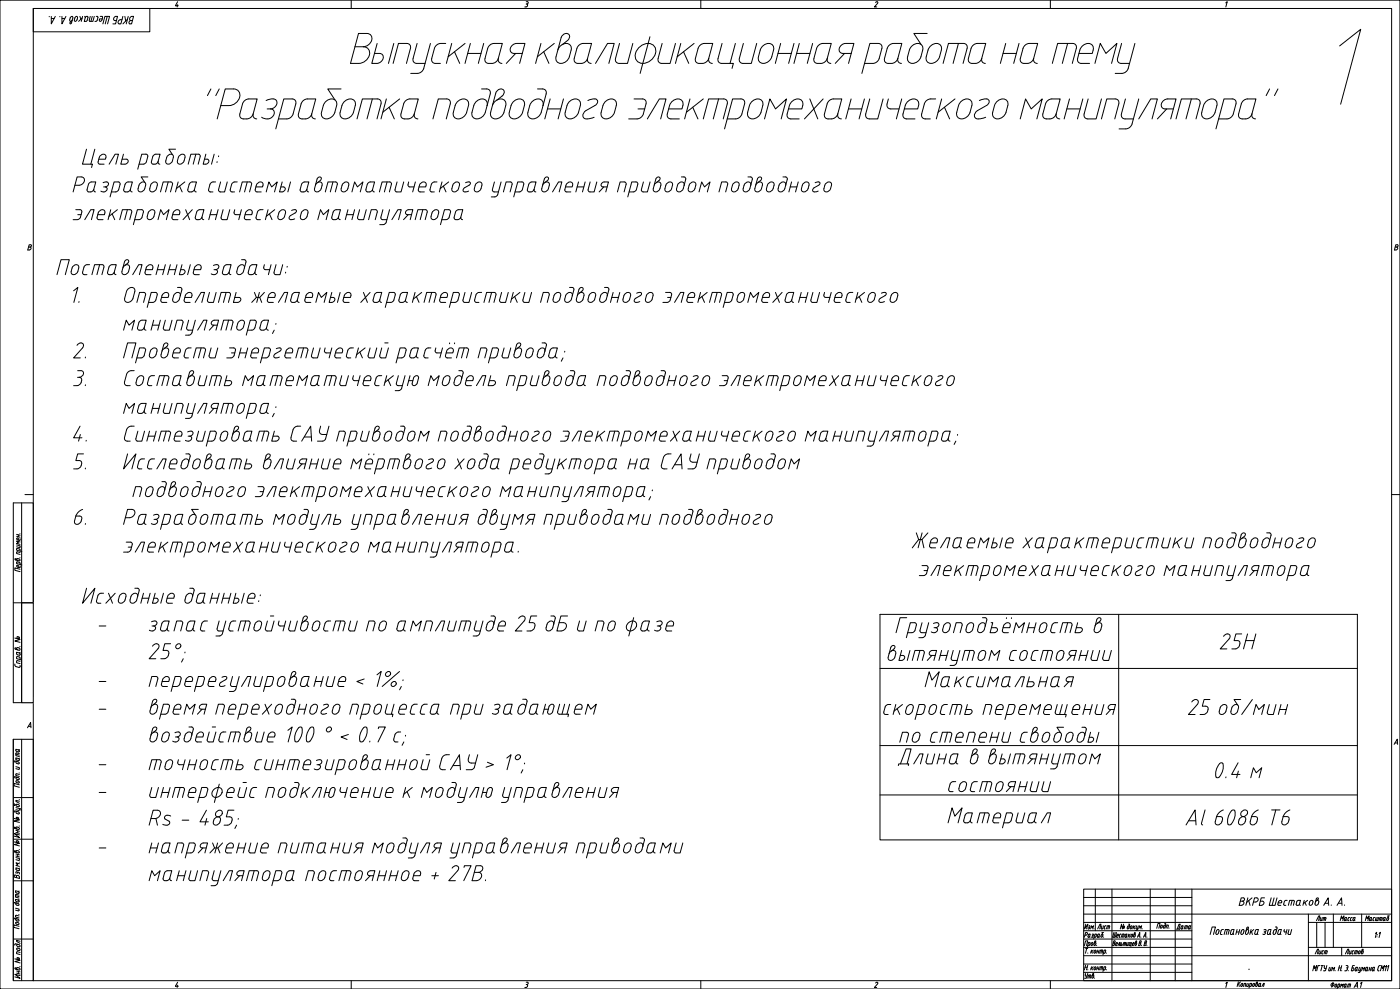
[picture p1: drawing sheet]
<svg xmlns="http://www.w3.org/2000/svg" width="841mm" height="594mm" viewBox="0 0 841 594" stroke-linecap="round" stroke-linejoin="round" font-family="sans-serif">
<defs><g id="words">
<text font-size="21.2" x="715" y="471">0.4 м</text>
<text font-size="17.6" x="568" y="498">Материал</text>
<g font-size="13.7">
<text x="732" y="391">25Н</text>
<text x="713" y="430">25 об/мин</text>
</g>
<g font-size="8.4">
<text x="14" y="402" transform="rotate(-90 14 402)">Справ.</text>
<text x="743" y="545">ВКРБ Шестаков А. А.</text>
</g>
<text font-size="7.5" x="13" y="529" transform="rotate(-90 13 529)">Взам.инв.</text>
<g font-size="6.6">
<text x="706" y="560">Дата</text>
<text x="13" y="589" transform="rotate(-90 13 589)">Инв. подл</text>
<text x="812" y="594">A1</text>
</g>
<g font-size="6.2">
<text x="790" y="554">Лит</text>
<text x="804" y="554">Масса</text>
<text x="819" y="554">Масштаб</text>
<text x="658" y="559">Лист</text>
<text x="789" y="574">Лист</text>
</g>
</g></defs>
<!-- layer: AM_BOR -->
<g fill="none" stroke="#000" stroke-width=".6">
<path d="M0 0h841v594h-841zM20 5h816v584h-816zM20 5h70v14h-70zM30 10h.1M31 10v4l2-4M31 11h1M36 10h.1M37 10v4l3-4M37 11h2M43 12l-1 1a2.2 2.2 0 0 1 1-3l1 1-1 3h-1l1-1M45 10h1a1.8 1.8 0 0 1 0 3l-1-1zM48 10l1 2"/>
<path d="M49 11l-2 2M50 10l-1 3M51 10v1M52 10h1l-1 2v1h-1zM54 10v2v1h2l1-3M55 10v3M58 10h1l-1 2-1 1M60 10h1l1 1-1 2h-1v-2h1M62 14l1-4h3l-1 4M64 10l-1 4M70 12h-1a1.3 1.3 0 0 1-1-1 1.3 1.3 0 0 1 2-1h1l-2 4h-1M74 10l-1 4h-1a1.3 1.3 0 0 1-1-1 1.3 1.3 0 0 1 1-1h1"/>
<path d="M75 10l1 3M77 12l-3 2M77 10l-1 4M78 10h2l-1 4h-1a1.1 1.1 0 0 1 0-1 1.1 1.1 0 0 1 1-1l-1-1zM79 12h1M107 1l-2 2h2M107 3l-1 1M211 0v5M316 2h.1M316 1h1a.7 .7 0 0 1 0 1 .7 .7 0 0 1-1 0M316 2a.9 .9 0 0 1 1 1 .9 .9 0 0 1-1 1h-1M421 0v5"/>
<path d="M526 2v-1a.6 .6 0 0 1 1 0 .6 .6 0 0 1 0 1l-2 2h2M631 0v5M736 2l1-1-1 3M17 148h1M18 147a.7 .7 0 0 1 1 1 .7 .7 0 0 1-1 0 1.1 1.1 0 0 1 1 2 .9 .9 0 0 1-1 0h-1zM838 148h1M839 147a.7 .7 0 0 1 1 1 .7 .7 0 0 1-1 0 1.1 1.1 0 0 1 1 2 .9 .9 0 0 1-1 0h-1zM15 297h5M836 297h5M8 302h12v120h-12zM13 302v120M10 327l2 1v1l-2-1"/>
<path d="M10 322l2 1M10 321l2 1M10 336h-1l2 1 1-1h-2l1 1M10 338h2v1M10 329l2 1v1M10 331l2 1M11 338l-1 1h3M11 331l-1 1 2 1M11 329l-1 1 3 1M11 321v1M12 335h.1M12 321h.1"/>
<path d="M12 340v1l-2-1h1v1M12 326l-2-1 1 1h-1l2 1M12 324v1l-2-1v-1h1v1M12 342l-3-1v2h3M8 362h12M16 437l2-3 1 3M17 436h2M8 444h12v145h-12zM8 444v145M10 455l1 1 1 1-2-1zM10 450l1 1 1 1-2-1zM10 453l2 1"/>
<path d="M10 457h-1l-1 1M12 455l-1 1M12 450h-1M12 453h-2v1h2M13 444v145M837 447l2-3 1 3M838 446h2M8 479h12M10 461h2v1h-2M10 467h-1h-1M11 464h1M12 471h-4v1l4 1"/>
<path d="M12 465h-2v1h2M9 492h3l-3 1 3 1M9 483v1l1-1M10 485l2 1 1 1M10 499h2M10 498l-1-1 2 1a.6 .6 0 0 0 1 0 .7 .7 0 0 0-1-1h-1a.6 .6 0 0 0 0 1M10 487a.6 .6 0 0 0 0 1 .6 .6 0 0 0 0 1h1a.7 .7 0 0 0 1-1 .6 .6 0 0 0-1 0l-2-1v1M11 499v1M11 491v1M11 496h1M11 480h1M12 486l-1 1-1-1"/>
<path d="M12 481h-2l2 2M8 504h12M10 500l2 1M12 502l-3-1 3 2-3-1M8 529h12M9 535l2 1v1l-1-1zM9 538l2 1M11 535h.1M11 538h-2v1h2M651 534h185v55h-185zM651 539h65M658 534v25"/>
<path d="M668 534v55M691 534v55M706 534v55M716 534v55M9 550v1h2M9 546h2v1h-2M9 540l2 1v1l-1-1zM9 550h2M10 552h-1l1 1h1v-1h-2h-1M10 542l-1 1h1l1 1v-1l-2-1-1 1M11 549h.1M11 540v1"/>
<path d="M11 556h-3v1l3 1M651 544h65M651 549h185M651 554h65M651 559h65M652 555l-1 3 3-3-1 3M654 557h.1M654 557v1M655 556l-1 1M655 556h-1M655 558l1-2v1l1-1-1 2M675 558h.1"/>
<path d="M675 555l-1 3v-3l-1 3M678 555h1l-1 2-1 1 1-2v1M680 557v-1h-1v2h1v-1M681 556v2M681 557l1 1M682 556l-1 1M683 556l-1 2h1M684 556l-1 3M684 558l1-2v1l1-1-1 2M686 558h.1M695 558l1-3h1l-1 3M700 555v2l-1 1v-2h1"/>
<path d="M702 556h-1l-1 2M702 556l-1 2M702 557v1M731 559l1-1a2.2 2.2 0 0 1-1 3h-1zM735 558l-1 1-1 2h1M737 558v3M740 559l1-1v3a.8 .8 0 0 1-1 0 .8 .8 0 0 1-1 0zM743 560h1M743 558l-1 3M745 558l-1 3M747 559v-1a2.2 2.2 0 0 0-1 3h1v-2M750 558v-1l-2 3 1 1a2.2 2.2 0 0 0 1-3l-2 1"/>
<path d="M750 558l-1 1M752 558l-1 3M752 560v1M753 558l-2 2M754 559l2-1-1 3a.8 .8 0 0 1-1 0zM759 559a1 1 0 0 1 2 0 .8 .8 0 0 1-1 1M759 560h1M760 560a.9 .9 0 0 1 0 1 .9 .9 0 0 1-1 0M762 559l2-1-1 3a.8 .8 0 0 1-1 0 .8 .8 0 0 1-1 0zM766 557h1v1l-1 3h-1a2.2 2.2 0 0 1 1-3l1 1M768 559l2-1-1 3a.8 .8 0 0 1-1 0zM772 558l-1 2h2"/>
<path d="M773 558l-1 3M774 558v3h1l1-3M786 549v40M786 554h50M791 554v15M796 554v15M801 549v20M818 549v20M8 564h12M651 564h65M651 569h65M651 574h185"/>
<path d="M651 579h65M651 568l1-3h1v3M652 562a.8 .8 0 0 0 1-1 .8 .8 0 0 0 0-1h-1l-1 3M652 570h1M652 580l-1 3M653 570l-1 3M653 568h1l1-2h-1l-1 3M653 580v3M653 572v1M654 561h1l-1 2zM655 563h.1M656 571l-1 2"/>
<path d="M656 572v1M656 561h1l-1 1M656 562h.1M656 562l1 1h-1M657 571l-2 1M657 563h1l1-2h-1l-1 3M658 566v-1l-1 2 1 1v-2l-1 1M659 568h.1M659 572h1M659 571v2M660 561h1l-1 2h-1zM660 563h.1"/>
<path d="M660 571v2M661 573v-2h1v2M662 571l-1 2M663 573l1-1v-1h-1v3M663 563h.1M665 572v1M669 566h.1M669 565h1v1a1.1 1.1 0 0 1-1 2 1 1 0 0 1-1 0zM669 560l-1 3h2l1-3M670 560l-1 3M670 567h1v-1l-1 2h1M671 562h1v-1l-1 2h1"/>
<path d="M672 568l1-2-1 2M673 561l-1 2h1M674 566l-1 2h1v-1h-1M674 563v-2h1v2M675 568v-2h1v2M675 561l-1 2M676 566l-1 2M676 561h1v2M677 561l-1 2h1M677 563h.1M677 566v2l1-2M678 561v2"/>
<path d="M678 562v1M679 566l-1 2h1l1-2M679 561l-1 1M679 566v2M679 568h.1M680 561v1v1zM680 567h1v-1l-1 2h1M681 561l1-1-1 2v1l1-2-1 1M682 566v2l1-2-1 1M682 566l1-1-1 1M683 563l2-3v3M684 562h1"/>
<path d="M684 566h1M685 565h1l-1 1a1 1 0 0 1 0 2 1 1 0 0 1-1 0zM685 563h.1M686 568h.1M687 563l1-3v3M687 562h1M688 566h.1M688 565h1l-1 1a1 1 0 0 1 0 2 1 1 0 0 1-1 0zM689 568h.1M689 563h.1M727 561l1-4h2l-1 4M735 561l1-3h2v1v2"/>
<path d="M741 561h.1M755 561h1M763 561h.1M769 561h1M786 569h50M806 569v5M808 573l2-3-1 3M811 571l-1 2h1l1-2M813 571l-1 2h1M814 573v-2h1v2M815 571l-1 2M818 571l1-1-1 2v1l1-2h-1v1"/>
<path d="M826 561l1-1-1 3M827 563h.1M828 561l-1 1M829 561v-1l-1 3M107 590l-2 2h2M107 592l-1 1M211 589v5M316 591h.1M316 590h1a.7 .7 0 0 1 0 1 .7 .7 0 0 1-1 0M316 591a.9 .9 0 0 1 1 1 .9 .9 0 0 1-1 1h-1M421 589v5M526 591v-1a.6 .6 0 0 1 1 0 .6 .6 0 0 1 0 1l-2 2h2"/>
<path d="M631 589v5M651 584h65M652 581h1M652 585v1h1M653 585v2l-1 1M653 588l1-2h1v2M653 582v1M655 586l-1 2M656 581l-1 2M656 582v1M656 586l1-1-1 2v1l1-2h-1M657 581l-2 1"/>
<path d="M658 587v1M659 582h1M659 581v2M660 581v2M661 583v-2h1v2M662 581l-1 2M663 583l1-1v-1h-1v3M665 582v1M736 591l1-1-1 3M744 590l-1 3M744 591v2M745 590l-2 1"/>
<path d="M748 591l-1 2M748 591v2M749 591v1M750 591v2l-1-1M752 591h-1l-1 3M752 591v1l-1 1M755 591v-1l-1 2 1 1v-2h-1M757 591v1M757 591l-1 1h1M757 592v1M758 593l2-2-1 2M789 583v-3l1 2 1-2-1 3"/>
<path d="M793 580h-1l-1 3M794 580h1M794 580l-1 3M796 580v1l1 1M797 580l-1 3h-1M799 581l-1 2h1l1-2M800 583v-2l1 1 1-1-1 2M801 590l-1 3M802 583h.1M804 581h2M805 591h-1l-1 3M805 591v2h-2"/>
<path d="M805 580l-1 3M805 593l1-2v1l1-1v2M806 583h.1M806 580l-1 3M808 591h1l-1 2M808 591l-1 2h1M808 593h1M809 580h1l-1 2v1h-1M809 581h1M810 583h.1M811 591h-1l-1 2M814 580h-1l-1 3a1.1 1.1 0 0 0 1 0 1.1 1.1 0 0 0 0-2h-1"/>
<path d="M814 581h1v2h-1zM815 583h.1M816 583h1M817 581v2M818 581l-1 3h-1M818 583l1-2v1l1-1-1 2M821 581h1l-1 2h-1zM821 583h.1M823 582h1M823 581l-1 2M824 581l-1 2M825 581h1l-1 2z"/>
<path d="M825 583h1M829 583l1-3v2l2-2-1 3M829 580h-1v2v1M832 581l1-1-1 3M834 581v-1l-1 3"/>
<circle cx="11" cy="458" r="1"/>
<circle cx="11" cy="470" r=".9"/>
<circle cx="11" cy="468" r=".9"/>
<circle cx="10" cy="492" r=".6"/>
<circle cx="11" cy="484" r="1"/>
<circle cx="10" cy="555" r="1"/>
<circle cx="675" cy="557" r=".6"/>
<circle cx="697" cy="557" r=".8"/>
<circle cx="656" cy="567" r=".8"/>
<circle cx="658" cy="572" r=".8"/>
<circle cx="662" cy="562" r=".8"/>
<circle cx="816" cy="572" r=".8"/>
<circle cx="658" cy="582" r=".8"/>
<circle cx="746" cy="592" r=".8"/>
<circle cx="753" cy="592" r=".8"/>
<circle cx="800" cy="592" r=".9"/>
<circle cx="802" cy="592" r=".8"/>
</g>
<circle cx="750" cy="582" r=".1" fill="#000" stroke="#000" stroke-width=".6"/>
<!-- layer: 0 -->
<path d="M13 362v60" fill="none" stroke="#fff" stroke-width=".6"/>
<path d="M13 362h7v60zM13 362v60h7z" fill="#fff" stroke="#fff" stroke-width=".6"/>
<g fill="none" stroke="#000" stroke-width=".6">
<path d="M213 28h5M215 20h5a4 4 0 0 1 3 4 4 4 0 0 1-3 4h-2a4 4 0 0 1 4 4 4 4 0 0 1-3 5l-3 1h-5zM227 26l-4 12h3a3 3 0 0 0 4-2 3 3 0 0 0-1-4h-4M236 38l3-12h5l2 1 1 1-3 10M237 26l-4 12M251 26l-3 9v2l2 1h5M259 26l-4 15a4 4 0 0 1-4 3h-4M268 26h-3a4 4 0 0 0-4 3l-2 6 1 2 1 1h4M271 26l-3 12M273 31l3 7M279 26l-10 8M281 32h8"/>
<path d="M283 26l-4 12M291 26l-4 12M294 27l2-1h6l-3 9a4 4 0 0 1-3 3h-4l-1-2 2-7zM299 35l1 2 2 1M310 32l-6 6M314 32h-5a3 3 0 0 1-2-4 3 3 0 0 1 3-2h5l-3 12M325 26l-3 12M327 31l3 7M333 26l-10 8M335 30a5 5 0 0 1 3-4 5 5 0 0 1 5 2v2M341 24l-3 3M341 24a2.4 2.4 0 0 0 0-4 2.4 2.4 0 0 0-3 2l-4 12a4 4 0 0 0 3 4 4 4 0 0 0 4-2l2-6"/>
<path d="M348 27l2-1h5l-2 9a4 4 0 0 1-4 3h-3l-1-2 2-7zM353 35v2l2 1M358 38l7-12h4l-3 12M372 26l-2 10v1l2 1h5l3-12M384 29a6 6 0 0 1 5-3 6 6 0 0 1 5 4 7 7 0 0 1-11 7 6 6 0 0 1 1-8zM390 22l-5 22M398 26l-3 10 1 1 2 1h5l3-12M409 26l-3 12M411 31l3 7M417 26l-10 8M420 27l3-1h5l-2 9a4 4 0 0 1-4 3h-3l-1-2 1-7zM426 35v2l2 1"/>
<path d="M434 26l-3 10 1 1 2 1h5l3-12M439 38h2l-1 3M447 26l-3 10 1 1 1 1h5l4-12M457 30a5 5 0 0 1 3-4 5 5 0 0 1 5 2v1l-1 5a5 5 0 0 1-4 4 5 5 0 0 1-4-2l-1-1 2-5M467 32h8M469 26l-3 12M477 26l-3 12M479 32h8M480 26l-3 12M488 26l-3 12M492 27l2-1h5l-2 9a4 4 0 0 1-4 3h-3l-1-2 2-7zM497 35v2l2 1"/>
<path d="M507 32l-5 6M511 32h-5a3 3 0 0 1-2-4 3 3 0 0 1 4-2h5l-3 12M519 38h5a4 4 0 0 0 4-3l2-6v-2l-2-1h-5l-5 18M534 27l2-1h6l-3 9a4 4 0 0 1-3 3h-4l-1-2 2-7zM539 35l1 2 2 1M548 28a3 3 0 0 1 4-2 3 3 0 0 1 2 4l-1 4a5 5 0 0 1-3 4 5 5 0 0 1-5-2v-2l1-4zM557 20h-8l4 7M557 30l-1 4a4 4 0 0 0 3 4 4 4 0 0 0 4-2l2-6M558 30a5 5 0 0 1 3-4 5 5 0 0 1 4 2l1 2M567 38l3-12h9l1 1 1 1-2 10M576 26l-3 12M584 27l3-1h5l-2 9a4 4 0 0 1-4 3h-3l-1-2 1-7z"/>
<path d="M590 35v2l2 1M603 32h8M604 26l-3 12M612 26l-3 12M616 27l2-1h5l-2 9a4 4 0 0 1-4 3h-3l-1-2 2-7zM621 35v2l2 1M632 38l3-12h9l2 1 1 1-3 10M641 26l-3 12M649 30l-2 5 1 2 1 1h6M649 30a5 5 0 0 1 3-4 5 5 0 0 1 5 2l-1 4h-8M658 38l3-12 3 6 7-6-3 12M674 26l-3 9 1 2 1 1h6"/>
<path d="M682 26l-4 15a4 4 0 0 1-4 3h-4M805 28l12-10-12 45M127 53l-2 4M132 53l-2 4M140 53h-5l-5 18M140 53a4 4 0 0 1 4 4 4 4 0 0 1-2 5l-4 1h-5M205 53h-8l4 7M224 59l-4 12M232 59l-3 12M240 59l-10 8M289 53l5 1 1 1v1M294 56l-2 11a5 5 0 0 1-4 4 5 5 0 0 1-4-1v-3l1-4a5 5 0 0 1 3-3 5 5 0 0 1 5 1v2"/>
<path d="M323 53h4l1 2-2 8M330 59l-3 12M338 59l-3 12M381 59h6l1 2v1l-2 6a4 4 0 0 1-3 3h-5M414 59l-3 12M422 59l-10 8M432 59l-4 12M486 59l5 12M494 59l-11 12M511 59l-3 12M519 59l-3 12M522 59l-2 9v2l2 1h5l3-12"/>
<path d="M534 59l-1 4v2h2h5M542 59l-4 12M562 59h-3a4 4 0 0 0-4 3l-1 6v2l1 1h4M566 59l-4 12M574 59l-10 8M642 59l-3 12M650 59l-3 12M654 59l-3 9v2l2 1h5l4-12M676 59l-2 9v2l1 1h6M684 59l-4 15a4 4 0 0 1-4 3h-4M716 59l-4 12M763 53l-2 4"/>
<path d="M768 53l-2 4M147 61l2-2h5l-2 9a4 4 0 0 1-4 3h-3l-1-1 2-8zM152 68l1 3h1M160 60h2a2.8 2.8 0 0 1 3 0 2.8 2.8 0 0 1 1 4l-2 1h-2M160 65h2M162 65a3 3 0 0 1 3 4 3 3 0 0 1-4 2l-4-1M167 71h5a4 4 0 0 0 4-3l2-6v-1l-2-2h-6l-4 18M182 61l2-2h6l-3 9a4 4 0 0 1-4 3h-3l-1-1 2-8zM187 68l1 3h1M196 61a3 3 0 0 1 4-1 3 3 0 0 1 2 3l-1 4a5 5 0 0 1-3 4 5 5 0 0 1-5-1v-3l1-4zM207 61a3 3 0 0 1 4-1 3 3 0 0 1 2 3l-1 4a5 5 0 0 1-3 4 5 5 0 0 1-5-1v-3l1-4zM214 71l4-12h9l1 1 1 2-3 9"/>
<path d="M234 64l3 7M243 61l3-2h5l-2 9a4 4 0 0 1-4 3h-3l-1-1 1-8zM249 68v3h2M260 71l3-12h5l2 1 1 2-3 9M275 61a3 3 0 0 1 4-1 3 3 0 0 1 2 3l-1 4a5 5 0 0 1-3 4 5 5 0 0 1-5-1v-3l1-4zM298 60l4-2a2.4 2.4 0 0 0 0-4 2.4 2.4 0 0 0-4 1l-3 12a4 4 0 0 0 2 4 4 4 0 0 0 5-2l2-6a4 4 0 0 0-3-4 4 4 0 0 0-4 2l-1 2M309 61a3 3 0 0 1 4-1 3 3 0 0 1 2 3l-1 4a5 5 0 0 1-3 4 5 5 0 0 1-5-1v-3l1-4zM320 61a3 3 0 0 1 4-1 3 3 0 0 1 2 3l-1 4a5 5 0 0 1-3 4 5 5 0 0 1-5-1v-3l1-4zM329 65h8M342 61a3 3 0 0 1 4-1 3 3 0 0 1 3 3l-1 4a5 5 0 0 1-4 4 5 5 0 0 1-4-1v-3l1-4zM353 60h3a2.2 2.2 0 0 1 3 0 2.2 2.2 0 0 1-2 3l-5 3a2.8 2.8 0 0 0-2 4 2.8 2.8 0 0 0 4 1l3-1M364 61a3 3 0 0 1 4-1 3 3 0 0 1 2 3l-1 4a5 5 0 0 1-3 4 5 5 0 0 1-5-1v-3l1-4z"/>
<path d="M383 65h4M389 71l7-12h4l-3 12M402 65h8a4 4 0 0 0-2-5 5 5 0 0 0-6 3l-1 5v2l1 1h6M416 64l3 7M422 71l4-12h9l1 1 1 2-3 9M437 71h5a4 4 0 0 0 4-3l1-6v-1l-1-2h-6l-5 18M452 61a3 3 0 0 1 4-1 3 3 0 0 1 2 3l-1 4a5 5 0 0 1-3 4 5 5 0 0 1-5-1v-3l1-4zM459 71l3-12 4 6 6-6-3 12M474 65h8a4 4 0 0 0-2-5 5 5 0 0 0-6 3l-1 5v2l1 1h6M498 61l2-2h6l-3 9a4 4 0 0 1-4 3h-3l-1-1 2-8zM503 68l1 3h1M510 65h8"/>
<path d="M543 65h8a4 4 0 0 0-1-5 5 5 0 0 0-6 3l-2 5 1 2 1 1h6M567 64l3 7M577 61a3 3 0 0 1 5-1 3 3 0 0 1 2 3l-1 4a5 5 0 0 1-3 4 5 5 0 0 1-5-1v-3l1-4zM588 60h3a2.2 2.2 0 0 1 3 0 2.2 2.2 0 0 1-1 3l-6 3a2.8 2.8 0 0 0-1 4 2.8 2.8 0 0 0 4 1l2-1M599 61a3 3 0 0 1 4-1 3 3 0 0 1 2 3l-1 4a5 5 0 0 1-3 4 5 5 0 0 1-5-1v-3l1-4zM613 71l3-12 3 6 7-6-3 12M629 61l2-2h6l-3 9a4 4 0 0 1-3 3h-4l-1-1 2-8zM634 68l1 3h2M641 65h8M662 71l3-12h5l2 1v2l-2 9M684 71l7-12h4l-3 12M701 65l-6 6"/>
<path d="M705 65h-5a3 3 0 0 1-2-3 3 3 0 0 1 3-3h5l-3 12M706 71l4-12h9l1 1 1 2-3 9M725 61a3 3 0 0 1 4-1 3 3 0 0 1 2 3l-1 4a5 5 0 0 1-3 4 5 5 0 0 1-5-1v-3l1-4zM732 71h5a4 4 0 0 0 4-3l1-6v-1l-1-2h-6l-5 18M747 61l2-2h5l-2 9a4 4 0 0 1-4 3h-3l-1-1 2-8zM752 68l1 3h1M52 90l-2 9h6l-1 2M57 90l-2 9M59 96h4l1-1a2 2 0 0 0-2-2 2 2 0 0 0-2 2l-1 3 1 1h3M66 99l3-6h2l-1 6M74 93l-1 6h2a1.6 1.6 0 0 0 2-1 1.6 1.6 0 0 0-1-2h-3M84 99l3-1 2-4-1-1h-3l-2 9"/>
<path d="M92 93h4l-1 4a2.1 2.1 0 0 1-2 2 2.1 2.1 0 0 1-2-2zM95 97v1l1 1M101 94a1.8 1.8 0 0 1 2-1 1.8 1.8 0 0 1 1 2v2a2 2 0 0 1-2 2 2 2 0 0 1-2-2zM105 90h-4l3 3M108 94a1.8 1.8 0 0 1 2-1 1.8 1.8 0 0 1 1 2v2a2 2 0 0 1-2 2 2 2 0 0 1-2-2zM113 99l2-6h4l1 1-1 5M118 93l-2 6M124 93l-2 6h2a1.6 1.6 0 0 0 1-1 1.6 1.6 0 0 0-1-2h-1M129 93l-2 6M130 97v1M131 94h.1M45 111h2"/>
<path d="M48 111a2.6 2.6 0 0 0 3-2 2.6 2.6 0 0 0-2-3h-3l-2 9M54 110l4-1-2 5a2.1 2.1 0 0 1-2 1 2.1 2.1 0 0 1-2-1zM56 114v1h1M62 110a1.7 1.7 0 0 1 3 0 1.7 1.7 0 0 1-2 2M62 112h1M63 112a1.8 1.8 0 0 1 1 3 1.8 1.8 0 0 1-3 0M67 115h4l1-4v-1l-3-1-3 9M76 110l4-1-2 5a2.1 2.1 0 0 1-2 1 2.1 2.1 0 0 1-2-1zM78 114v1h1M84 110a1.8 1.8 0 0 1 2-1 1.8 1.8 0 0 1 1 2v2a2 2 0 0 1-2 2 2 2 0 0 1-2-2zM89 106h-4l2 4M91 110a1.8 1.8 0 0 1 2-1 1.8 1.8 0 0 1 1 2v2a2 2 0 0 1-2 2 2 2 0 0 1-2-2z"/>
<path d="M96 115l2-6h5l1 1-2 5M101 109l-2 6M107 109l-2 6M108 112l1 3M111 109l-5 4M114 110l4-1-1 5a2.1 2.1 0 0 1-2 1 2.1 2.1 0 0 1-2-1zM117 114v1h1M130 109l-3 1-2 4 1 1h2M133 109l-2 6h1h3l2-6M143 109h-2l-2 2-1 4h3M144 115l2-6h4l1 1-1 5M149 109l-2 6"/>
<path d="M154 112h4v-1a2 2 0 0 0-2-2 2 2 0 0 0-2 2l-1 4h1h3M160 115l2-6 1 3 4-3-2 6M170 109l-2 6h1a1.6 1.6 0 0 0 2-1 1.6 1.6 0 0 0-1-2h-1M175 109l-2 6M182 110l4-1-2 5a2.1 2.1 0 0 1-2 1 2.1 2.1 0 0 1-2-1zM184 114v1h1M190 108l-1 5a2 2 0 0 0 2 2 2 2 0 0 0 2-2v-2a2 2 0 0 0-2-2 2 2 0 0 0-2 2M191 108a1.3 1.3 0 0 1 1-2 1.3 1.3 0 0 1 0 2l-1 2M195 115l2-6h5l1 1-2 5M200 109l-2 6M206 110a1.8 1.8 0 0 1 2-1 1.8 1.8 0 0 1 1 2v2a2 2 0 0 1-2 2 2 2 0 0 1-2-2zM211 115l2-6 2 3 3-3-2 6"/>
<path d="M221 110l4-1-1 5a2.1 2.1 0 0 1-2 1 2.1 2.1 0 0 1-2-1zM224 114v1h1M228 115l2-6h4l1 1-1 5M233 109l-2 6M239 109l-2 6h1h3l2-6M246 109l-1 3h4M250 109l-2 6M252 112h4v-1a2 2 0 0 0-2-2 2 2 0 0 0-2 2l-1 4h1h3M263 109l-3 1-2 4 1 1h2M266 109l-2 6M266 112l2 3M270 109l-6 4"/>
<path d="M273 110a1.8 1.8 0 0 1 2-1 1.8 1.8 0 0 1 1 2l-1 2a2 2 0 0 1-2 2 2 2 0 0 1-2-2zM280 110a1.3 1.3 0 0 1 2-1 1.3 1.3 0 0 1 0 2l-3 2a1.5 1.5 0 0 0-1 2 1.5 1.5 0 0 0 3 0h1M286 110a1.8 1.8 0 0 1 2-1 1.8 1.8 0 0 1 1 2v2a2 2 0 0 1-2 2 2 2 0 0 1-2-2zM297 109l-1 6h3M301 109l-2 8-1 1h-3M302 115l2-6h3l1 1-2 5M309 115h4l2-4-1-1-3-1-2 9M318 110l4-1-1 5a2.1 2.1 0 0 1-2 1 2.1 2.1 0 0 1-2-1zM321 114v1h1M327 110l2-2a1.3 1.3 0 0 0 0-2 1.4 1.4 0 0 0-2 2l-2 5a2 2 0 0 0 2 2 2 2 0 0 0 2-2l1-2a2 2 0 0 0-2-2 2 2 0 0 0-2 2M332 115l4-6h2l-2 6M340 112h4v-1a2 2 0 0 0-2-2 2 2 0 0 0-2 2l-1 4h1h3"/>
<path d="M347 112h4M348 109l-2 6M352 109l-2 6M355 109l-2 6h1h3l2-6M363 112l-3 3M365 112h-3a1.6 1.6 0 0 1-1-2 1.6 1.6 0 0 1 2-1h3l-2 6M371 115l2-6h2l1 1-1 5M378 115h4l1-4v-1l-3-1-3 9M387 109l-2 6h1h3l2-6M394 110l2-2a1.3 1.3 0 0 0 0-2 1.4 1.4 0 0 0-2 2l-2 5a2 2 0 0 0 2 2 2 2 0 0 0 2-2l1-2a2 2 0 0 0-2-2 2 2 0 0 0-2 2M401 110a1.8 1.8 0 0 1 2-1 1.8 1.8 0 0 1 1 2l-1 2a2 2 0 0 1-2 2 2 2 0 0 1-2-2zM408 110a1.8 1.8 0 0 1 2-1 1.8 1.8 0 0 1 1 2l-1 2a2 2 0 0 1-2 2 2 2 0 0 1-2-2z"/>
<path d="M409 106l3 1-1 4M415 110a1.8 1.8 0 0 1 2-1 1.8 1.8 0 0 1 1 2l-1 2a2 2 0 0 1-2 2 2 2 0 0 1-2-2zM420 115l2-6 1 3 4-3-2 6M432 115l2-6h2l1 1-1 5M441 110a1.8 1.8 0 0 1 2-1 1.8 1.8 0 0 1 1 2l-1 2a2 2 0 0 1-2 2 2 2 0 0 1-2-2zM448 110a1.8 1.8 0 0 1 2-1 1.8 1.8 0 0 1 1 2l-1 2a2 2 0 0 1-2 2 2 2 0 0 1-2-2zM449 106l3 1-1 4M455 110l2-2a1.3 1.3 0 0 0 0-2 1.4 1.4 0 0 0-2 2l-2 5a2 2 0 0 0 2 2 2 2 0 0 0 2-2l1-2a2 2 0 0 0-2-2 2 2 0 0 0-2 2M462 110a1.8 1.8 0 0 1 2-1 1.8 1.8 0 0 1 1 2l-1 2a2 2 0 0 1-2 2 2 2 0 0 1-2-2zM469 110a1.8 1.8 0 0 1 2-1 1.8 1.8 0 0 1 1 2l-1 2a2 2 0 0 1-2 2 2 2 0 0 1-2-2zM470 106l3 1-1 4M475 112h4"/>
<path d="M476 109l-2 6M480 109l-2 6M483 110a1.8 1.8 0 0 1 2-1 1.8 1.8 0 0 1 1 2l-1 2a2 2 0 0 1-2 2 2 2 0 0 1-2-2zM490 110a1.3 1.3 0 0 1 2-1 1.3 1.3 0 0 1 0 2l-3 2a1.5 1.5 0 0 0-1 2 1.5 1.5 0 0 0 3 0h1M496 110a1.8 1.8 0 0 1 2-1 1.8 1.8 0 0 1 1 2v2a2 2 0 0 1-2 2 2 2 0 0 1-2-2zM46 126h2l1 1-1 3-1 2h-3M47 129h2M51 132l4-6h2l-2 6M59 129h4v-1a2 2 0 0 0-2-2 2 2 0 0 0-2 2l-1 3 1 1h3M67 126l-2 6M67 128l2 4M71 126l-6 4"/>
<path d="M72 132l2-6h4l1 1-1 5M77 126l-2 6M81 132l4-1 1-4v-1h-3l-3 9M90 127a1.8 1.8 0 0 1 2-1 1.8 1.8 0 0 1 1 2l-1 2a2 2 0 0 1-2 2 2 2 0 0 1-2-2zM95 132l2-6 1 3 4-3-2 6M104 129h4v-1a2 2 0 0 0-2-2 2 2 0 0 0-2 2l-1 3 1 1h3M112 126l2 6M116 126l-6 6M119 127l4-1-2 4a2.1 2.1 0 0 1-2 2 2.1 2.1 0 0 1-2-2zM121 130v1l1 1M126 129h4M127 126l-2 6"/>
<path d="M131 126l-2 6M134 126l-1 5v1h3l2-6M141 126v3h3M145 126l-2 6M147 129h4v-1a2 2 0 0 0-2-2 2 2 0 0 0-2 2v3v1h3M158 126l-3 1-1 3v2h2M161 126l-2 6M162 128l1 4M165 126l-5 4M168 127a1.8 1.8 0 0 1 2-1 1.8 1.8 0 0 1 1 2v2a2 2 0 0 1-2 2 2 2 0 0 1-2-2zM175 126h1a1.3 1.3 0 0 1 1 0 1.3 1.3 0 0 1 1 2l-3 1a1.6 1.6 0 0 0-1 3 1.5 1.5 0 0 0 2 0l1-1M182 127a1.8 1.8 0 0 1 2-1 1.8 1.8 0 0 1 1 2l-1 2a2 2 0 0 1-2 2 2 2 0 0 1-2-2z"/>
<path d="M191 132l2-6 1 3 4-3-2 6M201 127l4-1-2 4a2.1 2.1 0 0 1-2 2 2.1 2.1 0 0 1-2-2zM203 130v1l1 1M208 129h4M209 126l-2 6M213 126l-2 6M216 126l-1 5v1h3l2-6M221 132l2-6h3l1 1-2 5M230 126l-1 5v1h3M234 126l-2 8-1 1h-3M235 132l4-6h2l-2 6M245 129l-3 3"/>
<path d="M247 129h-2a1.5 1.5 0 0 1-1-2 1.5 1.5 0 0 1 2-1h2l-2 6M249 132l2-6h5l1 1-2 5M254 126l-2 6M260 128a2 2 0 0 1 2-2 2 2 0 0 1 1 2v2a2 2 0 0 1-2 2 2 2 0 0 1-2-2v-2M265 132l4-1 2-4-1-1h-3l-2 9M274 127l4-1-1 4a2.1 2.1 0 0 1-2 2 2.1 2.1 0 0 1-2-2zM277 130v1l1 1M54 159l-3 1-1 3v2h2M60 159l-2 6M66 160l4-1-1 4a2.1 2.1 0 0 1-2 2 2.1 2.1 0 0 1-2-2zM77 158l-2 1M77 158a1.3 1.3 0 0 0 0-2 1.3 1.3 0 0 0-2 1l-2 6a2 2 0 0 0 2 2 2 2 0 0 0 2-2l1-2a2 2 0 0 0-2-2 2 2 0 0 0-2 2"/>
<path d="M95 159l-1 6M99 159l-1 6M102 159l-1 6M106 159l-1 6M109 159l-1 6h1a1.6 1.6 0 0 0 2-1 1.6 1.6 0 0 0-1-2h-1M114 159l-1 6M128 159h1a1.7 1.7 0 0 1 2 1 1.7 1.7 0 0 1-1 2M135 160l4-1-1 4a2.1 2.1 0 0 1-2 2 2.1 2.1 0 0 1-2-2zM143 160a1.8 1.8 0 0 1 3-1 1.8 1.8 0 0 1 1 2l-1 2a2 2 0 0 1-2 2 2 2 0 0 1-2-2zM145 156l3 1-1 4M150 160l4-1-1 4a2.1 2.1 0 0 1-2 2 2.1 2.1 0 0 1-2-2zM159 159v3h3"/>
<path d="M163 159l-2 6M166 159l-1 5v1h3l2-6M173 160h-1M34 165l3-9h5l-3 9M43 161v2a2 2 0 0 0 2 2 2 2 0 0 0 2-2v-2M43 161a2 2 0 0 1 2-2 2 2 0 0 1 2 2M44 175l3-2-3 9M55 165l2-6h4l1 1-1 5M69 163v1l1 1M75 179a2.5 2.5 0 0 0 2 3 2.5 2.5 0 0 0 3-3l1-4a2.5 2.5 0 0 0-3-2 2.5 2.5 0 0 0-2 2l-1 4M80 165l3-6h2l-1 6M88 162h4v-1a2 2 0 0 0-2-2 2 2 0 0 0-2 2l-1 3 1 1h3"/>
<path d="M95 162h4M97 178a2 2 0 0 1 3-2 2 2 0 0 1 1 3h-4M97 178v3v1h3M102 162h4M104 178a2 2 0 0 1 2-2 2 2 0 0 1 2 2M107 173h2v1l-1 6a2 2 0 0 1-2 2 2 2 0 0 1-2-2v-2M111 178v3v1h3M111 178a2 2 0 0 1 3-2 2 2 0 0 1 1 3h-4M117 162h4v-1a2 2 0 0 0-2-2 2 2 0 0 0-2 2l-1 3 1 1h3M126 176l-1 5v1h3l2-6M129 162h1M130 162a1.8 1.8 0 0 1 0 3 1.8 1.8 0 0 1-2 0l-1-1"/>
<path d="M136 176l-2 6M138 163v1l1 1M142 176l-2 6h3a1.6 1.6 0 0 0 2-1 1.6 1.6 0 0 0-1-2h-3M153 176l1 3-3 3M153 163v1l1 1M156 176l-2 6M156 179l1 3M159 176l-3 3h-2M161 179h4v-1a2 2 0 0 0-2-2 2 2 0 0 0-2 2v3v1h3M172 163l-1 1M176 176h4l-1 4a2.1 2.1 0 0 1-2 2 2.1 2.1 0 0 1-2-2zM184 179h4v-1a2 2 0 0 0-2-2 2 2 0 0 0-2 2l-1 3 1 1h3"/>
<path d="M199 176l-1 6h1a1.6 1.6 0 0 0 2-1 1.6 1.6 0 0 0-1-2h-1M204 176l-1 6M207 179h4v-1a2 2 0 0 0-2-2 2 2 0 0 0-2 2l-1 3 1 1h3M218 176l3 6M222 176l-5 6M225 176h4l-1 4a2.1 2.1 0 0 1-2 2 2.1 2.1 0 0 1-2-2zM241 176h4l-1 4a2.1 2.1 0 0 1-2 2 2.1 2.1 0 0 1-2-2zM249 176l-1 6M250 178l2 4M253 176l-5 4M259 176l-1 6M265 179h4v-1a2 2 0 0 0-2-2 2 2 0 0 0-2 2l-1 3 1 1h3"/>
<path d="M279 176l-1 5 1 1h3l1-6M289 176h-3l-1 4 1 2h2M295 176l-1 6M301 176l-1 5 1 1h3l1-6M308 176l-1 6M309 178l2 4M312 176l-5 4M315 176l-1 5 1 1h3l1-6M333 177a1.8 1.8 0 0 1 3-1 1.8 1.8 0 0 1 1 2l-1 2a2 2 0 0 1-2 2 2 2 0 0 1-2-2zM340 177a1.8 1.8 0 0 1 3-1 1.8 1.8 0 0 1 1 2l-1 2a2 2 0 0 1-2 2 2 2 0 0 1-2-2zM342 173h3l-1 5M350 175l-2 1"/>
<path d="M350 175a1.3 1.3 0 0 0 0-2 1.3 1.3 0 0 0-2 1l-2 6a2 2 0 0 0 2 2 2 2 0 0 0 2-2l1-2a2 2 0 0 0-2-2 2 2 0 0 0-2 2M354 177a1.8 1.8 0 0 1 3-1 1.8 1.8 0 0 1 1 2l-1 2a2 2 0 0 1-2 2 2 2 0 0 1-2-2zM361 177a1.8 1.8 0 0 1 3-1 1.8 1.8 0 0 1 1 2l-1 2a2 2 0 0 1-2 2 2 2 0 0 1-2-2zM363 173h3l-1 5M368 179h4M368 176l-1 6M372 176l-1 6M375 177a1.8 1.8 0 0 1 3-1 1.8 1.8 0 0 1 1 2l-1 2a2 2 0 0 1-2 2 2 2 0 0 1-2-2zM382 179a1.5 1.5 0 0 0-1 2 1.5 1.5 0 0 0 3 0M382 176h1a1.3 1.3 0 0 1 2 0 1.3 1.3 0 0 1 0 1l-3 2M389 177a1.8 1.8 0 0 1 2-1 1.8 1.8 0 0 1 1 2v2a2 2 0 0 1-2 2 2 2 0 0 1-2-2zM400 176h3v4l-2 2h-3"/>
<path d="M401 179h2M413 179h4v-1a2 2 0 0 0-2-2 2 2 0 0 0-2 2v3v1h3M421 176l-2 6M422 178l1 4M425 176l-5 4M431 176l-2 6M443 178a2 2 0 0 1 2-2 2 2 0 0 1 2 2v2a2 2 0 0 1-2 2 2 2 0 0 1-2-2v-2M458 178a2 2 0 0 1 3-2 2 2 0 0 1 1 3h-4M458 178v3v1h3M466 176l2 6M470 176l-6 6M473 176h4l-1 4a2.1 2.1 0 0 1-2 2 2.1 2.1 0 0 1-2-2z"/>
<path d="M481 179h4M481 176l-1 6M485 176l-1 6M488 176l-1 5 1 1h3l1-6M495 176v2l4 1M499 176l-1 6M502 179h4v-1a2 2 0 0 0-2-2 2 2 0 0 0-2 2l-1 3 1 1h3M512 176h-3l-1 4 1 2h2M515 176l-1 6M516 178l2 4M519 176l-5 4M522 177a1.8 1.8 0 0 1 3-1 1.8 1.8 0 0 1 1 2l-1 2a2 2 0 0 1-2 2 2 2 0 0 1-2-2z"/>
<path d="M529 176h1a1.3 1.3 0 0 1 2 0 1.3 1.3 0 0 1 0 1l-3 2a1.5 1.5 0 0 0-1 2 1.5 1.5 0 0 0 3 0M535 178a2 2 0 0 1 2-2 2 2 0 0 1 2 2v2a2 2 0 0 1-2 2 2 2 0 0 1-2-2v-2M47 181v1M74 198l2-6 2 3 3-3-2 6M82 182l2-6h2l1 1-1 5M84 193l4-1-1 5a2.1 2.1 0 0 1-2 1 2.1 2.1 0 0 1-2-1zM87 197v1h1M89 182l4-1 1-4v-1h-3l-3 9M92 195h4M92 192l-1 6M96 192l-1 6M99 192l-1 6h1h3l1-6"/>
<path d="M105 198l1-6h3l1 1-1 5M113 192l-1 6h1h3M117 182l4-6h2l-2 6M117 192l-2 8-1 1h-3M119 198l3-6h2l-1 6M129 195l-3 3M131 195h-3a1.6 1.6 0 0 1-1-2 1.6 1.6 0 0 1 2-1h2l-1 6M131 182l2-6h4l1 1-1 5M133 198l1-6h5l1 1-1 5M137 192l-1 6M143 193a1.8 1.8 0 0 1 3-1 1.8 1.8 0 0 1 1 2l-1 2a2 2 0 0 1-2 2 2 2 0 0 1-2-2zM149 198h4l1-4v-1l-4-1-2 9"/>
<path d="M157 193l4-1-1 5a2.1 2.1 0 0 1-2 1 2.1 2.1 0 0 1-2-1zM160 197v1h1M165 198l-1 2M166 194v1M167 182l4-6h2l-2 6M179 180v1l1 1M190 182l1-6 2 3 3-3-1 6M228 180v1l1 1M232 182l4-1 1-4v-1h-3l-3 9M244 180v1l1 1M255 182l1-6h5l1 1-1 5M271 182l4-1 1-4v-1h-4l-2 9"/>
<path d="M291 182l1-6h5l1 1-1 5M325 182l1-6h3l1 1-1 5M405 182l4-6h2l-2 6M426 182l2-6h4l1 1-1 5M435 182l4-1 1-4v-1h-3l-3 9M449 182l2-6 2 3 3-3-2 6M476 180v1l1 1M46 207a1.9 1.9 0 0 1 3-1 1.9 1.9 0 0 1 1 3l-6 6h4M51 214v1M74 215l3-9h5l-3 9M82 215l4-1 1-4v-1h-3l-3 9M90 211v2a2 2 0 0 0 2 2 2 2 0 0 0 2-2v-2"/>
<path d="M90 211a2 2 0 0 1 2-2 2 2 0 0 1 2 2M98 207l-1 6a2 2 0 0 0 2 2 2 2 0 0 0 2-2v-2a2 2 0 0 0-2-2 2 2 0 0 0-2 2M98 207a1.3 1.3 0 0 1 2-1 1.3 1.3 0 0 1 0 2l-1 1M104 211v3v1h3M104 211a2 2 0 0 1 2-2 2 2 0 0 1 2 2M108 211v1h-4M115 209l-3 1-1 3v2h2M116 215l2-6h4l1 1-1 5M121 209l-2 6M127 209l-1 5v1h3l2-6M138 209h3v1v3l-2 2h-3M139 212h2"/>
<path d="M144 212h4M145 209l-2 6M149 209l-2 6M151 211v3v1h3M151 211a2 2 0 0 1 2-2 2 2 0 0 1 2 2M155 211v1h-4M157 215l4-1 1-4v-1h-3l-3 9M166 209a1.3 1.3 0 0 1 2 0 1.3 1.3 0 0 1 0 2l-3 1a1.5 1.5 0 0 0 0 3 1.5 1.5 0 0 0 2 0l1-1M172 212h4v-1a2 2 0 0 0-2-2 2 2 0 0 0-2 2l-1 3 1 1h3M178 215l1-6h5l1 1-1 5M182 209l-1 6M188 209l-1 5 1 1h3l1-6"/>
<path d="M195 209v3h4M199 209l-1 6M202 212h4v-1a2 2 0 0 0-2-2 2 2 0 0 0-2 2l-1 3 1 1h3M212 209h-2l-1 1-1 4 3 1M215 209l-1 6M216 211l2 4M219 209l-5 4M222 209l-1 5 1 1h3l1-6M229 209l-1 5 1 1h3l1-6M231 206h2M239 215l4-1 1-4v-1h-4l-2 9M247 210l4-1-1 4a2.1 2.1 0 0 1-2 2 2.1 2.1 0 0 1-2-2z"/>
<path d="M250 213v1l1 1M259 209l-3 1-1 3v2h2M262 209v3h3M266 209l-2 6M268 211v3v1h3M268 211a2 2 0 0 1 2-2 2 2 0 0 1 2 2M270 206h.1M272 211v1h-4M273 206h.1M274 215l2-6h4l1 1-1 5M279 209l-2 6M287 215l2-6h2l1 1-1 5"/>
<path d="M294 215l4-1 1-4v-1h-3l-3 9M303 209l-1 5v1h3l2-6M309 211a2 2 0 0 1 2-2 2 2 0 0 1 2 2M311 209l1-1a1.3 1.3 0 0 0 0-2 1.3 1.3 0 0 0-2 1l-1 6a2 2 0 0 0 2 2 2 2 0 0 0 2-2v-2M316 211a2 2 0 0 1 2-2 2 2 0 0 1 2 2v2a2 2 0 0 1-2 2 2 2 0 0 1-2-2v-2M323 211v2a2 2 0 0 0 2 2 2 2 0 0 0 2-2v-2M323 211a2 2 0 0 1 2-2 2 2 0 0 1 2 2M326 206l2 1-1 4M331 210l4-1-1 4a2.1 2.1 0 0 1-2 2 2.1 2.1 0 0 1-2-2zM334 213v1l1 1M338 215l-1 2M339 211h.1"/>
<path d="M47 227h1M47 223h2a2.1 2.1 0 0 1 1 2 2.1 2.1 0 0 1-2 2M48 227a2.6 2.6 0 0 1 1 3 2.6 2.6 0 0 1-3 2h-2M51 231v1M76 225l-1 6 1 1h2M81 223h-3l-2 2M83 227a1.8 1.8 0 0 1 2-1 1.8 1.8 0 0 1 1 2v2a2 2 0 0 1-2 2 2 2 0 0 1-2-2zM93 226h-3l-1 4v2h2M94 232l2-6h4l1 1-1 5M99 226l-2 6M105 226h4l-1 4a2.1 2.1 0 0 1-2 2 2.1 2.1 0 0 1-2-2zM108 230v1l1 1"/>
<path d="M114 224l-2 6a2 2 0 0 0 2 2 2 2 0 0 0 2-2l1-2a2 2 0 0 0-2-2 2 2 0 0 0-2 2M114 224a1.3 1.3 0 0 1 2-1 1.3 1.3 0 0 1 0 2l-2 1M120 226l-1 5 1 1h3l1-6M126 232l1-6h5l1 1-1 5M130 226l-1 6M136 226l-1 6h2a1.6 1.6 0 0 0 2-1 1.6 1.6 0 0 0-1-2h-2M146 232l1-6 2 3 3-3-1 6M155 226h4l-1 4a2.1 2.1 0 0 1-2 2 2.1 2.1 0 0 1-2-2zM158 230v1l1 1M162 232l2-6h4l1 1-1 5M167 226l-2 6M172 229h4v-1a2 2 0 0 0-2-2 2 2 0 0 0-2 2v3l3 1"/>
<path d="M178 232l2-6 2 3 3-3-2 6M188 226h4l-1 4a2.1 2.1 0 0 1-2 2 2.1 2.1 0 0 1-2-2zM191 230v1l1 1M195 232l1-6h5l1 1-1 5M199 226l-1 6M205 226l-1 5 1 1h3l1-6M212 226v2l4 1M216 226l-1 6M219 229h4v-1a2 2 0 0 0-2-2 2 2 0 0 0-2 2l-1 3 1 1h3M229 226h-2l-1 1-1 4 3 1M232 226l-1 6M233 228l2 4"/>
<path d="M236 226l-5 4M239 226l-1 5 1 1h3M243 226l-2 8-1 1h-3M246 229h2M246 226l-1 6M249 226a1.3 1.3 0 0 1 2 0 1.3 1.3 0 0 1 0 1v3a1.5 1.5 0 0 1-2 2 1.5 1.5 0 0 1-1-2zM257 232l2-6 2 3 3-3-2 6M267 227a1.8 1.8 0 0 1 2-1 1.8 1.8 0 0 1 1 2v2a2 2 0 0 1-2 2 2 2 0 0 1-2-2zM274 227a1.8 1.8 0 0 1 2-1 1.8 1.8 0 0 1 1 2v2a2 2 0 0 1-2 2 2 2 0 0 1-2-2zM276 223h2l-1 5M280 229h4v-1a2 2 0 0 0-2-2 2 2 0 0 0-2 2v3v1h3M286 232l4-6h2l-2 6"/>
<path d="M295 226l-2 6h3a1.6 1.6 0 0 0 2-1 1.6 1.6 0 0 0-1-2h-3M304 232l2-6h2l1 1-1 5M311 232l4-1 1-4v-1h-3l-3 9M320 226l-1 5 1 1h2l2-6M327 224l-1 6a2 2 0 0 0 2 2 2 2 0 0 0 2-2v-2a2 2 0 0 0-2-2 2 2 0 0 0-2 2M327 224a1.3 1.3 0 0 1 2-1 1.3 1.3 0 0 1 0 2l-1 1M334 227a1.8 1.8 0 0 1 2-1 1.8 1.8 0 0 1 1 2v2a2 2 0 0 1-2 2 2 2 0 0 1-2-2zM341 227a1.8 1.8 0 0 1 2-1 1.8 1.8 0 0 1 1 2v2a2 2 0 0 1-2 2 2 2 0 0 1-2-2zM343 223h2l-1 5M348 226h4l-1 4a2.1 2.1 0 0 1-2 2 2.1 2.1 0 0 1-2-2zM351 230v1l1 1M359 232l1-6h3l1 1-1 5"/>
<path d="M367 227a1.8 1.8 0 0 1 3-1 1.8 1.8 0 0 1 1 2l-1 2a2 2 0 0 1-2 2 2 2 0 0 1-2-2zM374 227a1.8 1.8 0 0 1 3-1 1.8 1.8 0 0 1 1 2l-1 2a2 2 0 0 1-2 2 2 2 0 0 1-2-2zM376 223h3l-1 5M382 224l-2 6a2 2 0 0 0 2 2 2 2 0 0 0 2-2l1-2a2 2 0 0 0-2-2 2 2 0 0 0-2 2M382 224a1.3 1.3 0 0 1 2-1 1.3 1.3 0 0 1 0 2l-2 1M388 227a1.8 1.8 0 0 1 3-1 1.8 1.8 0 0 1 1 2l-1 2a2 2 0 0 1-2 2 2 2 0 0 1-2-2zM395 227a1.8 1.8 0 0 1 3-1 1.8 1.8 0 0 1 1 2l-1 2a2 2 0 0 1-2 2 2 2 0 0 1-2-2zM397 223h3l-1 5M402 229h4M402 226l-1 6M406 226l-1 6M409 227a1.8 1.8 0 0 1 3-1 1.8 1.8 0 0 1 1 2l-1 2a2 2 0 0 1-2 2 2 2 0 0 1-2-2z"/>
<path d="M416 226h1a1.3 1.3 0 0 1 2 0 1.3 1.3 0 0 1 0 1l-3 2a1.5 1.5 0 0 0-1 2 1.5 1.5 0 0 0 2 0h1M423 227a1.8 1.8 0 0 1 2-1 1.8 1.8 0 0 1 1 2v2a2 2 0 0 1-2 2 2 2 0 0 1-2-2zM434 226h2h1v4l-2 2h-3M435 229h2M439 232l4-6h2l-2 6M447 229h4v-1a2 2 0 0 0-2-2 2 2 0 0 0-2 2v3l3 1M455 226l-2 6M456 228l1 4M459 226l-5 4M460 232l2-6h4l1 1-1 5M465 226l-2 6M469 232l4-1 1-4v-1h-3l-3 9"/>
<path d="M478 227a1.8 1.8 0 0 1 2-1 1.8 1.8 0 0 1 1 2v2a2 2 0 0 1-2 2 2 2 0 0 1-2-2zM483 232l2-6 2 3 3-3-2 6M492 229h4v-1a2 2 0 0 0-2-2 2 2 0 0 0-2 2v3l3 1M500 226l2 6M504 226l-6 6M507 226h4l-1 4a2.1 2.1 0 0 1-2 2 2.1 2.1 0 0 1-2-2zM510 230v1l1 1M515 229h4M515 226l-1 6M519 226l-1 6M522 226l-1 5 1 1h3l1-6M529 226v2l4 1"/>
<path d="M533 226l-1 6M536 229h4v-1a2 2 0 0 0-2-2 2 2 0 0 0-2 2l-1 3 4 1M546 226h-3l-1 4 1 2h2M549 226l-1 6M550 228l2 4M553 226l-5 4M556 227a1.8 1.8 0 0 1 3-1 1.8 1.8 0 0 1 1 2l-1 2a2 2 0 0 1-2 2 2 2 0 0 1-2-2zM563 226h1a1.3 1.3 0 0 1 2 0 1.3 1.3 0 0 1 0 1l-3 2a1.5 1.5 0 0 0-1 2 1.5 1.5 0 0 0 2 0h1M570 227a1.8 1.8 0 0 1 2-1 1.8 1.8 0 0 1 1 2v2a2 2 0 0 1-2 2 2 2 0 0 1-2-2zM48 256l-4 7h5M74 248l2-6 2 3 3-3-2 6M81 256h-3l-2 2-1 6 1 1h2"/>
<path d="M83 259l-1 5v1h3l2-6M84 243l4-1-1 5a2.1 2.1 0 0 1-2 1 2.1 2.1 0 0 1-2-1zM87 247v1h1M90 259l-2 6M92 245h4M92 242l-1 6M94 259l-2 6M96 242l-1 6M99 242l-1 5 1 1h3l1-6M100 259l-2 6M105 248l1-6h3l1 1-1 5M113 259a1.7 1.7 0 0 1 3 1 1.7 1.7 0 0 1-2 2"/>
<path d="M113 242l-1 6h1h3M117 242l-2 8-1 1h-3M119 248l3-6h2l-1 6M119 259l-1 5 1 1h3l1-6M129 245l-3 3M131 245h-3a1.6 1.6 0 0 1-1-2 1.6 1.6 0 0 1 2-1h2l-1 6M133 248l1-6h5l1 1-1 5M133 260a1.8 1.8 0 0 1 3-1 1.8 1.8 0 0 1 1 2l-1 2a2 2 0 0 1-2 2 2 2 0 0 1-2-2zM137 242l-1 6M141 259l2-1a1.3 1.3 0 0 0 0-2 1.3 1.3 0 0 0-2 1l-2 6a2 2 0 0 0 2 2 2 2 0 0 0 2-2l1-2a2 2 0 0 0-2-2 2 2 0 0 0-2 2M143 243a1.8 1.8 0 0 1 3-1 1.8 1.8 0 0 1 1 2l-1 2a2 2 0 0 1-2 2 2 2 0 0 1-2-2zM147 260l4-1-1 4a2.1 2.1 0 0 1-2 2 2.1 2.1 0 0 1-2-2z"/>
<path d="M149 248h4l1-4v-1l-4-1-2 9M157 243l4-1-1 5a2.1 2.1 0 0 1-2 1 2.1 2.1 0 0 1-2-1zM159 259l-2 6M160 247v1h1M165 248l-1 2M165 259l-2 6h3a1.6 1.6 0 0 0 2-1 1.6 1.6 0 0 0-1-2h-3M166 244v1M181 256h-3l-2 2-1 6 1 1h2M193 256l-1 3v1l4 1M198 256l-3 8-1 1h-3M218 259l-1 5v1h3l2-6M226 259l1-1a1.3 1.3 0 0 0 0-2 1.3 1.3 0 0 0-2 1l-1 6a2 2 0 0 0 2 2 2 2 0 0 0 2-2v-2a2 2 0 0 0-2-2 2 2 0 0 0-2 2"/>
<path d="M232 260a1.8 1.8 0 0 1 2-1 1.8 1.8 0 0 1 1 2v2a2 2 0 0 1-2 2 2 2 0 0 1-2-2zM239 260a1.8 1.8 0 0 1 2-1 1.8 1.8 0 0 1 1 2v2a2 2 0 0 1-2 2 2 2 0 0 1-2-2zM241 256l2 1-1 4M246 260a1.8 1.8 0 0 1 2-1 1.8 1.8 0 0 1 1 2v2a2 2 0 0 1-2 2 2 2 0 0 1-2-2zM272 260a1.8 1.8 0 0 1 2-1 1.8 1.8 0 0 1 1 2v2a2 2 0 0 1-2 2 2 2 0 0 1-2-2zM279 260a1.8 1.8 0 0 1 2-1 1.8 1.8 0 0 1 1 2v2a2 2 0 0 1-2 2 2 2 0 0 1-2-2zM281 256l2 1-1 4M287 259l1-1a1.3 1.3 0 0 0 0-2 1.3 1.3 0 0 0-2 1l-1 6a2 2 0 0 0 2 2 2 2 0 0 0 2-2v-2a2 2 0 0 0-2-2 2 2 0 0 0-2 2M293 260a1.8 1.8 0 0 1 2-1 1.8 1.8 0 0 1 1 2v2a2 2 0 0 1-2 2 2 2 0 0 1-2-2zM300 260a1.8 1.8 0 0 1 2-1 1.8 1.8 0 0 1 1 2v2a2 2 0 0 1-2 2 2 2 0 0 1-2-2zM302 256l2 1-1 4M307 259l-2 6"/>
<path d="M311 259l-2 6M314 260a1.8 1.8 0 0 1 2-1 1.8 1.8 0 0 1 1 2v2a2 2 0 0 1-2 2 2 2 0 0 1-2-2zM321 259a1.3 1.3 0 0 1 2 0 1.3 1.3 0 0 1 0 2l-3 1a1.5 1.5 0 0 0 0 3 1.5 1.5 0 0 0 2 0l1-1M327 260a1.8 1.8 0 0 1 3-1 1.8 1.8 0 0 1 1 2l-1 2a2 2 0 0 1-2 2 2 2 0 0 1-2-2zM338 259h3l1 1-1 3-1 2h-3M359 259l-1 6M363 259l-5 4M369 259l-1 6M382 260a1.8 1.8 0 0 1 3-1 1.8 1.8 0 0 1 1 2l-1 2a2 2 0 0 1-2 2 2 2 0 0 1-2-2zM404 259l3 6M408 259l-5 6M411 260l4-1-1 4a2.1 2.1 0 0 1-2 2 2.1 2.1 0 0 1-2-2z"/>
<path d="M420 259l-2 6M424 259l-2 6M427 259l-1 5v1h3l2-6M434 259v3h3M438 259l-2 6M451 259h-2l-2 1v4l2 1M454 259l-2 6M458 259l-5 4M461 260a1.8 1.8 0 0 1 2-1 1.8 1.8 0 0 1 1 2v2a2 2 0 0 1-2 2 2 2 0 0 1-2-2zM468 259a1.3 1.3 0 0 1 2 0 1.3 1.3 0 0 1 0 2l-3 1a1.5 1.5 0 0 0 0 3 1.5 1.5 0 0 0 2 0l1-1M474 260a1.8 1.8 0 0 1 3-1 1.8 1.8 0 0 1 1 2l-1 2a2 2 0 0 1-2 2 2 2 0 0 1-2-2zM493 260l4-1-1 4a2.1 2.1 0 0 1-2 2 2.1 2.1 0 0 1-2-2z"/>
<path d="M502 259l-2 6M506 259l-2 6M509 259l-1 5v1h3l2-6M523 259l-1 5v1h3M527 259l-2 8-2 1h-2M547 259l-2 6M553 260a1.8 1.8 0 0 1 2-1 1.8 1.8 0 0 1 1 2v2a2 2 0 0 1-2 2 2 2 0 0 1-2-2zM567 260l4-1-1 4a2.1 2.1 0 0 1-2 2 2.1 2.1 0 0 1-2-2zM48 261l-1 4M50 273h-3l-1 4h2a2.6 2.6 0 0 1 1 3 2.6 2.6 0 0 1-3 2h-2M52 264v1M77 273l-3 9 8-9-3 9"/>
<path d="M87 276h-3l-1 4v2h2M89 262h4M93 276h-3l-1 4v2h2M95 265l2-6h4l1 1-1 5M102 278v3v1h3M102 278a2 2 0 0 1 2-2 2 2 0 0 1 2 2M105 262h4v-1a2 2 0 0 0-2-2 2 2 0 0 0-2 2v3v1h3M106 278v1h-4M109 278v2a2 2 0 0 0 2 2 2 2 0 0 0 2-2v-2M109 278a2 2 0 0 1 2-2 2 2 0 0 1 2 2M112 273h2l-1 5M113 262h1"/>
<path d="M114 262a1.8 1.8 0 0 1 1 3 1.8 1.8 0 0 1-3 0l-1-1M117 277a1.8 1.8 0 0 1 2-1 1.8 1.8 0 0 1 1 2v2a2 2 0 0 1-2 2 2 2 0 0 1-2-2zM125 276l1-1a1.3 1.3 0 0 0 0-2 1.3 1.3 0 0 0-2 1l-1 6a2 2 0 0 0 2 2 2 2 0 0 0 2-2v-2a2 2 0 0 0-2-2 2 2 0 0 0-2 2M125 265l4-1 1-4v-1h-4l-2 9M131 276h4l-1 4a2.1 2.1 0 0 1-2 2 2.1 2.1 0 0 1-2-2zM142 276l-1 6M148 276l-1 6h2a1.6 1.6 0 0 0 2-1 1.6 1.6 0 0 0-1-2h-2M150 263v1l1 1M154 265l2-6h4l1 1-1 5M160 276l2-1a1.3 1.3 0 0 0 0-2 1.3 1.3 0 0 0-2 1l-2 6a2 2 0 0 0 2 2 2 2 0 0 0 2-2l1-2a2 2 0 0 0-2-2 2 2 0 0 0-2 2M173 276l-1 5 1 1h3l1-6M181 265l6-9v9"/>
<path d="M182 279l-3 3M183 262h4M184 279h-3a1.6 1.6 0 0 1-1-2 1.6 1.6 0 0 1 2-1h2l-1 6M187 279h4M187 276l-1 6M191 276l-1 6M194 276l-1 5 1 1h3l1-6M201 279h4v-1a2 2 0 0 0-2-2 2 2 0 0 0-2 2l-1 3 1 1h3M202 265l2-6h2l1 1-1 5M209 265l4-1 1-4v-1h-3l-3 9M220 279h4v-1a2 2 0 0 0-2-2 2 2 0 0 0-2 2l-1 3 1 1h3M222 273h-1"/>
<path d="M225 273h.1M237 276l-1 6M244 276l2-1a1.3 1.3 0 0 0 0-2 1.3 1.3 0 0 0-2 1l-2 6a2 2 0 0 0 2 2 2 2 0 0 0 2-2l1-2a2 2 0 0 0-2-2 2 2 0 0 0-2 2M250 277a1.8 1.8 0 0 1 3-1 1.8 1.8 0 0 1 1 2l-1 2a2 2 0 0 1-2 2 2 2 0 0 1-2-2zM251 265l2-6 2 3 3-3-2 6M257 279a1.5 1.5 0 0 0-1 2 1.5 1.5 0 0 0 3 0M257 276h1a1.3 1.3 0 0 1 2 0 1.3 1.3 0 0 1 0 1l-3 2M263 265l2-6h2l1 1-1 5M264 277a1.8 1.8 0 0 1 2-1 1.8 1.8 0 0 1 1 2v2a2 2 0 0 1-2 2 2 2 0 0 1-2-2zM275 276l2 6M279 276l-6 6M281 278a2 2 0 0 1 2-2 2 2 0 0 1 2 2v2a2 2 0 0 1-2 2 2 2 0 0 1-2-2v-2"/>
<path d="M289 277a1.8 1.8 0 0 1 2-1 1.8 1.8 0 0 1 1 2v2a2 2 0 0 1-2 2 2 2 0 0 1-2-2zM291 273h2l-1 5M296 276h4l-1 4a2.1 2.1 0 0 1-2 2 2.1 2.1 0 0 1-2-2zM306 262h4M315 279h4v-1a2 2 0 0 0-2-2 2 2 0 0 0-2 2l-1 3 1 1h3M322 277a1.8 1.8 0 0 1 3-1 1.8 1.8 0 0 1 1 2l-1 2a2 2 0 0 1-2 2 2 2 0 0 1-2-2zM324 273h3l-1 5M329 276l-1 5 1 1h3M333 276l-2 8-1 1h-3M336 276l-1 6M337 278l2 4M340 262h2"/>
<path d="M340 276l-5 4M344 265l3-6h2l-1 6M346 276l-1 6M352 262h4v-1a2 2 0 0 0-2-2 2 2 0 0 0-2 2l-1 3 1 1h3M352 277a1.8 1.8 0 0 1 3-1 1.8 1.8 0 0 1 1 2l-1 2a2 2 0 0 1-2 2 2 2 0 0 1-2-2zM360 261l2 4M365 265l1-6h5l1 1-1 5M366 276h4l-1 4a2.1 2.1 0 0 1-2 2 2.1 2.1 0 0 1-2-2zM374 265l4-1 1-4v-1h-4l-2 9M378 279h4M379 276l-2 6M383 276l-2 6"/>
<path d="M386 276h4l-1 4a2.1 2.1 0 0 1-2 2 2.1 2.1 0 0 1-2-2zM388 265l1-6 2 3 3-3-1 6M397 262h4v-1a2 2 0 0 0-2-2 2 2 0 0 0-2 2l-1 3 1 1h3M399 275l-2 6 1 1h3M403 273h-3l-1 2M405 279h4M414 263v1l1 1M415 273v4l1 1h3M419 262h4M420 273l-2 8-1 1h-4M440 262h4v-1a2 2 0 0 0-2-2 2 2 0 0 0-2 2v3v1h3M440 276l-1 5 1 1h3l1-6"/>
<path d="M450 275l-2 1M450 275a1.3 1.3 0 0 0 0-2 1.3 1.3 0 0 0-2 1l-2 6a2 2 0 0 0 2 2 2 2 0 0 0 2-2l1-2a2 2 0 0 0-2-2 2 2 0 0 0-2 2M454 277a1.8 1.8 0 0 1 3-1 1.8 1.8 0 0 1 1 2l-1 2a2 2 0 0 1-2 2 2 2 0 0 1-2-2zM455 261l1 4M461 277a1.8 1.8 0 0 1 3-1 1.8 1.8 0 0 1 1 2l-1 2a2 2 0 0 1-2 2 2 2 0 0 1-2-2zM463 273h3l-1 5M468 277a1.8 1.8 0 0 1 3-1 1.8 1.8 0 0 1 1 2l-1 2a2 2 0 0 1-2 2 2 2 0 0 1-2-2zM484 265l1-6 2 3 3-3-1 6M496 263v1l1 1M501 262h4M514 265l2-6h2l1 1-1 5M528 265l4-6h2l-2 6"/>
<path d="M538 262l-3 3M540 262h-2a1.6 1.6 0 0 1-2-2 1.6 1.6 0 0 1 2-1h3l-2 6M542 265l2-6h4l1 1-1 5M558 265l4-1 1-4v-1h-3l-3 9M570 263v1l1 1M574 265l-1 2M575 261h.1M51 281v1M80 298l1-6h3l1 1-1 5M88 293a1.8 1.8 0 0 1 3-1 1.8 1.8 0 0 1 1 2l-1 2a2 2 0 0 1-2 2 2 2 0 0 1-2-2zM94 282l4-6h2l-2 6M95 293a1.8 1.8 0 0 1 3-1 1.8 1.8 0 0 1 1 2l-1 2a2 2 0 0 1-2 2 2 2 0 0 1-2-2z"/>
<path d="M97 289l3 1-1 4M103 293l2-2a1.3 1.3 0 0 0 0-2 1.4 1.4 0 0 0-2 2l-2 5a2 2 0 0 0 2 2 2 2 0 0 0 2-2l1-2a2 2 0 0 0-2-2 2 2 0 0 0-2 2M109 293a1.8 1.8 0 0 1 3-1 1.8 1.8 0 0 1 1 2l-1 2a2 2 0 0 1-2 2 2 2 0 0 1-2-2zM116 293a1.8 1.8 0 0 1 3-1 1.8 1.8 0 0 1 1 2l-1 2a2 2 0 0 1-2 2 2 2 0 0 1-2-2zM118 289l3 1-1 4M123 295h4M123 292l-1 6M127 292l-1 6M130 293a1.8 1.8 0 0 1 3-1 1.8 1.8 0 0 1 1 2l-1 2a2 2 0 0 1-2 2 2 2 0 0 1-2-2zM134 280v1l1 1M138 293a1.3 1.3 0 0 1 2-1 1.3 1.3 0 0 1 0 2l-3 2a1.5 1.5 0 0 0-1 2 1.5 1.5 0 0 0 3 0h1M138 282l1-6h5l1 1-1 5"/>
<path d="M143 296a2 2 0 0 0 2 2 2 2 0 0 0 2-2v-2a2 2 0 0 0-2-2 2 2 0 0 0-2 2v2M155 292h2l2 1-1 4-2 1h-3M156 295h2M160 298l4-6h2l-2 6M165 282l3-6h2l-1 6M168 295h4v-1a2 2 0 0 0-2-2 2 2 0 0 0-2 2v4h3M176 292l-2 6M177 295l1 3M180 292l-5 4M181 298l2-6h4l2 1-2 5M186 292l-2 6M190 298h4l2-4-1-1-3-1-2 9"/>
<path d="M198 296v-2a2 2 0 0 1 2-2 2 2 0 0 1 2 2v2M198 296a2 2 0 0 0 2 2 2 2 0 0 0 2-2M204 298l2-6 2 3 3-3-2 6M211 282l1-6 2 3 3-3-1 6M213 295h4v-1a2 2 0 0 0-2-2 2 2 0 0 0-2 2v4h3M221 292l2 6M225 292l-6 6M226 282l4-1 1-4v-1h-4l-2 9M228 293l4-1-1 5a2.1 2.1 0 0 1-2 1 2.1 2.1 0 0 1-2-1zM231 297v1h1M233 282l1-6h5l1 1-1 5M236 295h4"/>
<path d="M236 292l-1 6M240 292l-1 6M243 292l-1 6h1h3l1-6M250 292v3h4M254 292l-1 6M257 295h4v-1a2 2 0 0 0-2-2 2 2 0 0 0-2 2l-1 4h1h3M267 292l-2 1-2 4 1 1h2M270 292l-1 6M271 295l2 3M274 292l-5 4M277 293a1.8 1.8 0 0 1 3-1 1.8 1.8 0 0 1 1 2l-1 2a2 2 0 0 1-2 2 2 2 0 0 1-2-2zM285 293a1.3 1.3 0 0 1 2-1 1.3 1.3 0 0 1 0 2l-3 2a1.5 1.5 0 0 0-1 2 1.5 1.5 0 0 0 3 0"/>
<path d="M290 296v-2a2 2 0 0 1 2-2 2 2 0 0 1 2 2v2M290 296a2 2 0 0 0 2 2 2 2 0 0 0 2-2M299 280v1l1 1M300 298l2-6 2 3 3-3-2 6M307 282l4-1 1-4v-1h-4l-2 9M310 293l4-1-1 5a2.1 2.1 0 0 1-2 1 2.1 2.1 0 0 1-2-1zM313 297v1h1M318 295h4M318 292l-1 6M322 292l-1 6M325 292l-1 6h1h3l1-6M331 298l1-6h3l1 1-1 5"/>
<path d="M339 292l-1 6h1h3M342 282l1-6h5l1 1-1 5M343 292l-2 8-1 1h-2M345 298l3-6h2l-1 6M355 295l-3 3M357 295h-3a1.5 1.5 0 0 1-1-2 1.5 1.5 0 0 1 2-1h2l-1 6M358 282l4-1 1-4v-1h-4l-2 9M359 298l1-6h5l1 1-1 5M363 292l-1 6M369 280v1l1 1M369 293a1.8 1.8 0 0 1 3-1 1.8 1.8 0 0 1 1 2l-1 2a2 2 0 0 1-2 2 2 2 0 0 1-2-2zM375 298h4l1-4v-1l-4-1-2 9"/>
<path d="M384 293l3-1-1 5a2.1 2.1 0 0 1-2 1 2.1 2.1 0 0 1-2-1zM386 297v1h1M389 280v1l1 1M391 298l-1 2M392 294v1M404 282l5-9 1 9M425 282l1-6h3l1 1-1 5M432 282l4-1 1-4v-1h-4l-2 9M474 282l1-6 2 3 3-3-1 6M46 310h2a1.4 1.4 0 0 1 1 1 1.4 1.4 0 0 1 0 1 2.3 2.3 0 0 1-1 3 2.3 2.3 0 0 1-3-1zM50 306a7 7 0 0 0-4 4M51 314v1"/>
<path d="M75 311h3a2.6 2.6 0 0 0 3-2 2.6 2.6 0 0 0-2-3h-2l-3 9M84 310l4-1-1 4a2.1 2.1 0 0 1-2 2 2.1 2.1 0 0 1-2-2zM87 313v1l1 1M92 309h1a1.7 1.7 0 0 1 2 1 1.7 1.7 0 0 1-1 2M93 312h1M94 312a1.8 1.8 0 0 1 0 3 1.8 1.8 0 0 1-2 0l-1-1M97 315l4-1 1-4v-1h-3l-3 9M106 310l4-1-1 4a2.1 2.1 0 0 1-2 2 2.1 2.1 0 0 1-2-2zM109 313v1l1 1M114 310a1.8 1.8 0 0 1 3-1 1.8 1.8 0 0 1 1 2l-1 2a2 2 0 0 1-2 2 2 2 0 0 1-2-2zM119 306h-4l2 3M121 310a1.8 1.8 0 0 1 3-1 1.8 1.8 0 0 1 1 2l-1 2a2 2 0 0 1-2 2 2 2 0 0 1-2-2z"/>
<path d="M127 315l1-6h5l1 1-1 5M131 309l-1 6M137 310l4-1-1 4a2.1 2.1 0 0 1-2 2 2.1 2.1 0 0 1-2-2zM140 313v1l1 1M144 315l2-6h4l1 1-1 5M149 309l-2 6M155 309l-2 6h3a1.6 1.6 0 0 0 2-1 1.6 1.6 0 0 0-1-2h-3M164 315l2-6 2 3 3-3-2 6M174 310a1.8 1.8 0 0 1 2-1 1.8 1.8 0 0 1 1 2v2a2 2 0 0 1-2 2 2 2 0 0 1-2-2zM180 311a2 2 0 0 1 2-2 2 2 0 0 1 2 2M183 306h2v1l-1 6a2 2 0 0 1-2 2 2 2 0 0 1-2-2v-2M188 309l-1 5v1h3"/>
<path d="M192 309l-2 8-2 1h-2M193 315l4-6h2l-2 6M202 309l-2 6h3a1.6 1.6 0 0 0 2-1 1.6 1.6 0 0 0-1-2h-3M213 309l-1 5v1h3M217 309l-2 8-2 1h-2M218 315l2-6h2l1 1-1 5M225 315l4-1 1-4v-1h-3l-3 9M234 310l4-1-1 4a2.1 2.1 0 0 1-2 2 2.1 2.1 0 0 1-2-2zM237 313v1l1 1M245 308l-2 1M245 308a1.3 1.3 0 0 0 0-2 1.3 1.3 0 0 0-2 1l-2 6a2 2 0 0 0 2 2 2 2 0 0 0 2-2l1-2a2 2 0 0 0-2-2 2 2 0 0 0-2 2M248 315l3-6h2l-1 6"/>
<path d="M256 312h4v-1a2 2 0 0 0-2-2 2 2 0 0 0-2 2l-1 3 1 1h3M263 312h4M263 309l-1 6M267 309l-1 6M270 309l-1 5 1 1h3l1-6M279 312l-3 3M281 312h-3a1.6 1.6 0 0 1-1-2 1.6 1.6 0 0 1 2-1h2l-1 6M288 310a1.8 1.8 0 0 1 3-1 1.8 1.8 0 0 1 1 2l-1 2a2 2 0 0 1-2 2 2 2 0 0 1-2-2zM290 306l3 1-1 4M298 308l-2 1M298 308a1.3 1.3 0 0 0 0-2 1.3 1.3 0 0 0-2 1l-2 6a2 2 0 0 0 2 2 2 2 0 0 0 2-2l1-2a2 2 0 0 0-2-2 2 2 0 0 0-2 2M302 309l-1 5 1 1h3"/>
<path d="M306 309l-2 8-1 1h-3M308 315l1-6 2 3 3-3-1 6M319 312l-3 3M321 312h-3a1.6 1.6 0 0 1-1-2 1.6 1.6 0 0 1 2-1h2l-1 6M327 315l1-6h3l1 1-1 5M334 315l4-1 1-4v-1h-4l-2 9M342 309l-1 5 1 1h3l1-6M352 308l-2 1M352 308a1.3 1.3 0 0 0 0-2 1.3 1.3 0 0 0-2 1l-2 6a2 2 0 0 0 2 2 2 2 0 0 0 2-2l1-2a2 2 0 0 0-2-2 2 2 0 0 0-2 2M356 310a1.8 1.8 0 0 1 3-1 1.8 1.8 0 0 1 1 2l-1 2a2 2 0 0 1-2 2 2 2 0 0 1-2-2zM365 306h2l1 1-2 6a2 2 0 0 1-2 2 2 2 0 0 1-2-2l1-2a2 2 0 0 1 2-2 2 2 0 0 1 2 2M370 310l4-1-1 4a2.1 2.1 0 0 1-2 2 2.1 2.1 0 0 1-2-2z"/>
<path d="M373 313v1l1 1M377 315l2-6 2 3 3-3-2 6M387 309l-1 5 1 1h2l2-6M396 315l2-6h2l1 1-1 5M404 311a2 2 0 0 1 2-2 2 2 0 0 1 2 2v2a2 2 0 0 1-2 2 2 2 0 0 1-2-2v-2M412 310a1.8 1.8 0 0 1 2-1 1.8 1.8 0 0 1 1 2v2a2 2 0 0 1-2 2 2 2 0 0 1-2-2zM414 306l2 1-1 4M420 309l1-1a1.3 1.3 0 0 0 0-2 1.3 1.3 0 0 0-2 1l-1 6a2 2 0 0 0 2 2 2 2 0 0 0 2-2v-2a2 2 0 0 0-2-2 2 2 0 0 0-2 2M426 310a1.8 1.8 0 0 1 2-1 1.8 1.8 0 0 1 1 2v2a2 2 0 0 1-2 2 2 2 0 0 1-2-2zM432 311a2 2 0 0 1 2-2 2 2 0 0 1 2 2M435 306h2v1l-1 6a2 2 0 0 1-2 2 2 2 0 0 1-2-2v-2M439 312h4"/>
<path d="M440 309l-2 6M444 309l-2 6M446 311v2a2 2 0 0 0 2 2 2 2 0 0 0 2-2v-2M446 311a2 2 0 0 1 2-2 2 2 0 0 1 2 2M454 309a1.3 1.3 0 0 1 2 0 1.3 1.3 0 0 1 0 2l-3 1a1.5 1.5 0 0 0 0 3 1.5 1.5 0 0 0 2 0l1-1M460 310a1.8 1.8 0 0 1 3-1 1.8 1.8 0 0 1 1 2l-1 2a2 2 0 0 1-2 2 2 2 0 0 1-2-2zM76 326h3v4l-2 2h-3M77 329h2M81 332l4-6h2l-2 6M89 329h4v-1a2 2 0 0 0-2-2 2 2 0 0 0-2 2v3v1h3M97 326l-2 6M98 328l1 4"/>
<path d="M101 326l-5 4M102 332l2-6h4l1 1-1 5M107 326l-2 6M111 332l4-1 1-4v-1h-3l-3 9M119 328a2 2 0 0 1 2-2 2 2 0 0 1 2 2v2a2 2 0 0 1-2 2 2 2 0 0 1-2-2v-2M125 332l2-6 2 3 3-3-2 6M134 329h4v-1a2 2 0 0 0-2-2 2 2 0 0 0-2 2v3v1h3M142 326l2 6M146 326l-6 6M149 326h4l-1 4a2.1 2.1 0 0 1-2 2 2.1 2.1 0 0 1-2-2zM152 330v1l1 1M157 329h4"/>
<path d="M157 326l-1 6M161 326l-1 6M164 326l-1 5 1 1h3l1-6M171 326v2l4 1M175 326l-1 6M178 329h4v-1a2 2 0 0 0-2-2 2 2 0 0 0-2 2l-1 3 1 1h3M188 326h-3l-1 4 1 2h2M191 326l-1 6M192 328l2 4M195 326l-5 4M198 327a1.8 1.8 0 0 1 3-1 1.8 1.8 0 0 1 1 2l-1 2a2 2 0 0 1-2 2 2 2 0 0 1-2-2zM205 326h1a1.3 1.3 0 0 1 2 0 1.3 1.3 0 0 1 0 1l-3 2a1.5 1.5 0 0 0-1 2 1.5 1.5 0 0 0 3 0"/>
<path d="M211 328v2a2 2 0 0 0 2 2 2 2 0 0 0 2-2v-2M211 328a2 2 0 0 1 2-2 2 2 0 0 1 2 2M221 332l2-6 2 3 3-3-2 6M231 326h4l-1 4a2.1 2.1 0 0 1-2 2 2.1 2.1 0 0 1-2-2zM234 330v1l1 1M239 329h4M239 326l-1 6M243 326l-1 6M246 326l-1 5 1 1h3l1-6M252 332l1-6h3l1 1-1 5M260 326l-1 5 1 1h3M264 326l-2 8-1 1h-3"/>
<path d="M266 332l3-6h2l-1 6M276 329l-3 3M278 329h-3a1.6 1.6 0 0 1-1-2 1.6 1.6 0 0 1 2-1h2l-1 6M280 332l1-6h5l1 1-1 5M284 326l-1 6M290 327a1.8 1.8 0 0 1 3-1 1.8 1.8 0 0 1 1 2l-1 2a2 2 0 0 1-2 2 2 2 0 0 1-2-2zM296 332l4-1 1-4v-1h-4l-2 9M304 326h4l-1 4a2.1 2.1 0 0 1-2 2 2.1 2.1 0 0 1-2-2zM307 330v1l1 1M311 331v1M13 362h7v60h-7z"/>
</g>
<g fill="none" stroke="#000" stroke-width=".6">
<path d="M550 320l2 4-4 5M554 324l1 5M554 340h3v4l-2 2h-3M554 320l-2 9M557 320l-3 4h-2M559 325l-1 3 1 1h3M559 325a2 2 0 0 1 2-2 2 2 0 0 1 2 2M563 325v1h-4M565 329l4-6h2l-2 6M574 324l4-1-2 5a2.1 2.1 0 0 1-2 1 2.1 2.1 0 0 1-2-1zM575 340l-2 6M576 328l2 1"/>
<path d="M579 340l-5 4M581 326h4l1-1a2 2 0 0 0-2-2 2 2 0 0 0-2 2l-1 3 1 1h3M585 340l-2 6M588 329l1-6 2 3 3-3-1 6M597 323l-1 6h1a1.6 1.6 0 0 0 2-1 1.6 1.6 0 0 0-1-2h-2M602 323l-1 6M604 326h4l1-1a2 2 0 0 0-2-2 2 2 0 0 0-2 2l-1 3 1 1h3M616 323l3 6M620 340l2 6M620 323l-5 6M623 324l4-1-1 5a2.1 2.1 0 0 1-2 1 2.1 2.1 0 0 1-2-1zM624 340l-6 6"/>
<path d="M626 328l1 1M630 329l4-1 1-3v-2h-3l-3 9M635 340l-1 6M639 324l4-1-2 5a2.1 2.1 0 0 1-2 1 2.1 2.1 0 0 1-2-1zM639 340l-1 6M641 328l2 1M642 340l-1 5 1 1h3l1-6M647 323l-1 6M648 326l2 3M649 340v2l4 1M651 323l-5 4M653 329l1-6h5l1 1-1 5"/>
<path d="M653 340l-1 6M657 323l-1 6M662 326h4l1-1a2 2 0 0 0-2-2 2 2 0 0 0-2 2l-1 3 1 1h3M666 340h-2l-2 4 1 2h2M669 329l3-1 2-3-1-2h-3l-2 9M669 340l-1 6M673 340l-5 4M677 323l-1 5 1 1h3l1-6M687 323l-3 1-1 4 1 1h2M689 329l1-6h5l1 1-1 5M693 323l-1 6M699 323l-1 5 1 1h3l1-6"/>
<path d="M706 323l-1 6M707 326l2 3M710 323l-5 4M713 323l-1 5 1 1h3l1-6M717 340l-1 6M721 340l-1 6M723 329l1-6h3l1 1-1 5M724 340l-1 5 1 1h3l1-6M731 324a1.8 1.8 0 0 1 2-1 1.8 1.8 0 0 1 2 2l-1 2a2 2 0 0 1-2 2 2 2 0 0 1-2-2zM738 324a1.8 1.8 0 0 1 2-1 1.8 1.8 0 0 1 2 2l-1 2a2 2 0 0 1-2 2 2 2 0 0 1-2-2zM738 340l-1 5 1 1h3M740 320l2 1v4"/>
<path d="M742 340l-2 8-1 1h-3M746 323l2-1a1.3 1.3 0 0 0-1-2 1.3 1.3 0 0 0-1 1l-2 6a2 2 0 0 0 2 2 2 2 0 0 0 2-2l1-2a2 2 0 0 0-2-2 2 2 0 0 0-2 2M752 324a1.8 1.8 0 0 1 2-1 1.8 1.8 0 0 1 2 2l-1 2a2 2 0 0 1-2 2 2 2 0 0 1-2-2zM759 324a1.8 1.8 0 0 1 2-1 1.8 1.8 0 0 1 2 2l-1 2a2 2 0 0 1-2 2 2 2 0 0 1-2-2zM761 320l2 1v4M762 340l-1 6M765 326h4M766 323l-1 6M770 323l-1 6M773 324a1.8 1.8 0 0 1 2-1 1.8 1.8 0 0 1 2 2l-1 2a2 2 0 0 1-2 2 2 2 0 0 1-2-2zM780 324l1-1a1.3 1.3 0 0 1 2 0 1.3 1.3 0 0 1 0 2l-3 2a1.5 1.5 0 0 0-1 2 1.5 1.5 0 0 0 2 0h1M786 325v2a2 2 0 0 0 2 2 2 2 0 0 0 2-2v-2"/>
<path d="M786 325a2 2 0 0 1 2-2 2 2 0 0 1 2 2M52 353l-2 9 7-9-2 9M62 356l-3 1-1 4 1 1h2M65 356l3 6M69 356l-5 6M72 357a1.8 1.8 0 0 1 2-1 1.8 1.8 0 0 1 2 2l-1 2a2 2 0 0 1-2 2 2 2 0 0 1-2-2zM79 357a1.8 1.8 0 0 1 2-1 1.8 1.8 0 0 1 2 2l-1 2a2 2 0 0 1-2 2 2 2 0 0 1-2-2zM81 353l3 1-1 4M85 359h4M86 356l-1 6M90 356l-1 6M92 359h2a1.6 1.6 0 0 1 1 2 1.6 1.6 0 0 1-2 1"/>
<path d="M93 356l-1 6h1M98 356l-1 6M100 359h4l1-1a2 2 0 0 0-2-2 2 2 0 0 0-2 2l-1 3 1 1M112 357a1.8 1.8 0 0 1 2-1 1.8 1.8 0 0 1 2 2l-1 2a2 2 0 0 1-2 2 2 2 0 0 1-2-2zM114 353l3 1-1 4M119 357l4-1-1 5a2.1 2.1 0 0 1-2 1 2.1 2.1 0 0 1-2-1zM127 359h4M128 356l-2 6M132 356l-2 6M134 359h4M135 356l-2 6M139 356l-2 6"/>
<path d="M142 356l-2 6h2a1.6 1.6 0 0 0 1-1 1.6 1.6 0 0 0-1-2h-1M147 356l-2 6M149 359h4v-1a2 2 0 0 0-2-2 2 2 0 0 0-2 2v4h3M156 357v1M555 343h2M559 346l4-6h2l-2 6M567 343h4v-1a2 2 0 0 0-2-2 2 2 0 0 0-2 2v3v1h3M576 342l1 4M580 346l2-6h4l2 1-2 5M589 346l4-1 1-4v-1h-3l-3 9M598 341a1.8 1.8 0 0 1 2-1 1.8 1.8 0 0 1 1 2v2a2 2 0 0 1-2 2 2 2 0 0 1-2-2zM603 346l2-6 2 3 3-3-2 6"/>
<path d="M612 343h4v-1a2 2 0 0 0-2-2 2 2 0 0 0-2 2v3v1h3M627 340h4l-1 4a2.1 2.1 0 0 1-2 2 2.1 2.1 0 0 1-2-2zM630 344v1l1 1M635 343h4M656 343h4v-1a2 2 0 0 0-2-2 2 2 0 0 0-2 2l-1 3 1 1h3M670 342l2 4M676 341a1.8 1.8 0 0 1 3-1 1.8 1.8 0 0 1 1 2l-1 2a2 2 0 0 1-2 2 2 2 0 0 1-2-2zM684 340a1.3 1.3 0 0 1 2 0 1.3 1.3 0 0 1 0 2l-3 1a1.5 1.5 0 0 0-1 2 1.6 1.6 0 0 0 3 1v-1M690 341a1.8 1.8 0 0 1 2-1 1.8 1.8 0 0 1 1 2v2a2 2 0 0 1-2 2 2 2 0 0 1-2-2zM699 346l2-6 2 3 3-3-2 6M709 340h4l-1 4a2.1 2.1 0 0 1-2 2 2.1 2.1 0 0 1-2-2zM712 344v1l1 1"/>
<path d="M717 343h4M730 346l1-6h3l1 1-1 5M744 346l3-6h2l-1 6M754 343l-3 3M756 343h-3a1.6 1.6 0 0 1-1-2 1.6 1.6 0 0 1 2-1h2l-1 6M758 346l1-6h5l1 1-1 5M768 341a1.8 1.8 0 0 1 3-1 1.8 1.8 0 0 1 1 2l-1 2a2 2 0 0 1-2 2 2 2 0 0 1-2-2zM774 346l4-1 1-4v-1h-4l-2 9M783 340h3l-1 4a2.1 2.1 0 0 1-2 2 2.1 2.1 0 0 1-2-2zM785 344v1l1 1M60 376h4M91 374v-1a1.7 1.7 0 0 1 3 1 1.7 1.7 0 0 1-2 2"/>
<path d="M91 376h1M92 376a1.8 1.8 0 0 1 1 3 1.8 1.8 0 0 1-3 0M98 374l4-1-2 5a2.1 2.1 0 0 1-2 1 2.1 2.1 0 0 1-2-1zM100 378l2 1M101 362h3M105 379l1-6h3l1 1-1 5M113 374l4-1-1 5a2.1 2.1 0 0 1-2 1 2.1 2.1 0 0 1-2-1zM116 378l1 1M122 361v1h1M125 373l-3 1-2 4 1 1h2M132 373l-2 5 1 1h3M136 373l-3 8-1 1h-2"/>
<path d="M142 373l-3 1-2 4 1 1h2M143 379l2-6h4l1 1-1 5M148 373l-2 6M154 374a1.8 1.8 0 0 1 2-1 1.8 1.8 0 0 1 1 2v2a2 2 0 0 1-2 2 2 2 0 0 1-2-2zM155 361h.1M161 373l-1 5v1h3l2-6M162 370h2M168 373v3h3M172 373l-2 6M175 373l-2 5 1 1h3l2-6M182 373l2-1a1.3 1.3 0 0 0 0-2 1.3 1.3 0 0 0-2 1l-1 6a2 2 0 0 0 2 2 2 2 0 0 0 2-2v-2a2 2 0 0 0-2-2 2 2 0 0 0-2 2M189 374a1.8 1.8 0 0 1 2-1 1.8 1.8 0 0 1 1 2v2a2 2 0 0 1-2 2 2 2 0 0 1-2-2z"/>
<path d="M199 373l-3 1-2 4 1 1h2M200 379l2-6h4l1 1-1 5M205 373l-2 6M211 373l-2 5 1 1h3l2-6M220 379l2-6h2l1 1-1 5M229 374a1.8 1.8 0 0 1 2-1 1.8 1.8 0 0 1 1 2v2a2 2 0 0 1-2 2 2 2 0 0 1-2-2zM240 374l4-1-2 5a2.1 2.1 0 0 1-2 1 2.1 2.1 0 0 1-2-1zM242 378l2 1M247 379l1-6 2 3 3-3-1 6M255 379l1-6h3l1 1-1 5M262 379l3-6h2l-1 6M270 373l-1 5 1 1h3l1-6"/>
<path d="M276 379l1-6h5l1 1-1 5M280 373l-1 6M286 373l-1 5 1 1h3M290 373l-2 8-1 1h-3M293 374a1.8 1.8 0 0 1 2-1 1.8 1.8 0 0 1 2 2l-1 2a2 2 0 0 1-2 2 2 2 0 0 1-2-2zM295 370l2 1v4M299 376h4l1-1a2 2 0 0 0-2-2 2 2 0 0 0-2 2l-1 3 1 1h3M312 372a1.9 1.9 0 0 1 2-2 1.9 1.9 0 0 1 1 3l-5 6h4M322 370h-3l-1 4h2a2.6 2.6 0 0 1 1 3 2.6 2.6 0 0 1-2 2h-2M329 374a1.8 1.8 0 0 1 2-1 1.8 1.8 0 0 1 2 2l-1 2a2 2 0 0 1-2 2 2 2 0 0 1-2-2zM331 370l2 1v4M341 370h-4l-2 9h2a2.6 2.6 0 0 0 3-2 2.6 2.6 0 0 0-2-3h-2"/>
<path d="M348 373l-1 5 1 1h3l1-6M358 379l1-6h3l1 1-1 5M366 374a1.8 1.8 0 0 1 2-1 1.8 1.8 0 0 1 2 2l-1 2a2 2 0 0 1-2 2 2 2 0 0 1-2-2zM377 374a2.9 2.9 0 0 1 5 0 2.9 2.9 0 0 1-2 5 2.6 2.6 0 0 1-3-1 2.6 2.6 0 0 1 0-4zM381 371l-3 11M386 374l4-1-1 5a2.1 2.1 0 0 1-2 1 2.1 2.1 0 0 1-2-1zM389 378l1 1M395 374v-1a1.7 1.7 0 0 1 3 1 1.7 1.7 0 0 1-2 2M395 376h1M396 376a1.8 1.8 0 0 1 0 3 1.8 1.8 0 0 1-2 0h-1M400 376h4l1-1a2 2 0 0 0-2-2 2 2 0 0 0-2 2l-1 3 1 1h3M529 369h286v136h-286z"/>
<path d="M545 371h-4l-3 9M554 374l-1 5v1h3M558 374l-2 8-2 1h-2M561 375v-1a1.7 1.7 0 0 1 3 1 1.7 1.7 0 0 1-2 2M561 377h1M562 377a1.8 1.8 0 0 1 1 3 1.8 1.8 0 0 1-3 0h-1M567 375a1.8 1.8 0 0 1 3-1 1.8 1.8 0 0 1 1 2l-1 2a2 2 0 0 1-2 2 2 2 0 0 1-2-2zM581 375a1.8 1.8 0 0 1 3-1 1.8 1.8 0 0 1 1 2l-1 2a2 2 0 0 1-2 2 2 2 0 0 1-2-2zM588 375a1.8 1.8 0 0 1 3-1 1.8 1.8 0 0 1 1 2l-1 2a2 2 0 0 1-2 2 2 2 0 0 1-2-2zM590 371l3 1-1 4M595 374h1l-1 6h2a1.6 1.6 0 0 0 2-1 1.6 1.6 0 0 0-1-2h-2M603 377h4v-1a2 2 0 0 0-2-2 2 2 0 0 0-2 2l-1 3 1 1h3"/>
<path d="M605 371v1M608 371v1M618 377h4M618 374l-1 6M622 374l-1 6M625 375a1.8 1.8 0 0 1 3-1 1.8 1.8 0 0 1 1 2l-1 2a2 2 0 0 1-2 2 2 2 0 0 1-2-2zM635 374l-2 1-2 4 1 1h2M641 374l-1 6M647 374l-1 6h2a1.6 1.6 0 0 0 2-1 1.6 1.6 0 0 0-1-2h-2M659 374l2-1a1.3 1.3 0 0 0 0-2 1.3 1.3 0 0 0-2 1l-2 6a2 2 0 0 0 2 2 2 2 0 0 0 2-2l1-2a2 2 0 0 0-2-2 2 2 0 0 0-2 2M672 369v136M92 388a1.9 1.9 0 0 1 2-1 1.9 1.9 0 0 1 1 2l-5 7h4"/>
<path d="M102 387h-3l-1 4h2a2.6 2.6 0 0 1 1 3 2.6 2.6 0 0 1-2 2h-2M110 396l-1 2M111 392h.1M534 393a2 2 0 0 1 2-2 2 2 0 0 1 2 2M535 391l2-1a1.3 1.3 0 0 0 0-2 1.3 1.3 0 0 0-2 1l-1 6a2 2 0 0 0 2 2 2 2 0 0 0 2-2v-2M542 391l-2 6h2a1.6 1.6 0 0 0 1-1 1.6 1.6 0 0 0-1-2h-1M545 380l4-1 1-3v-2h-3l-3 9M547 391l-2 6M548 397l2-6h4l1 1-1 5M553 391l-2 6M560 394l-3 3M562 394h-3a1.5 1.5 0 0 1-1-2 1.5 1.5 0 0 1 2-1h3l-2 6"/>
<path d="M565 394h4M566 391l-2 6M570 391l-2 6M573 391l-2 5 1 1h3M573 380l1-6h3l1 1-1 5M577 391l-3 8-1 1h-2M578 397l2-6h4l1 1-1 5M583 391l-2 6M588 393a2 2 0 0 1 2-2 2 2 0 0 1 2 2v2a2 2 0 0 1-2 2 2 2 0 0 1-2-2v-2M594 397l2-6 1 3 4-3-2 6M609 380l1-6 2 3 3-3-1 6M611 391h-3l-2 4 1 2h2"/>
<path d="M614 392a1.8 1.8 0 0 1 2-1 1.8 1.8 0 0 1 1 2v2a2 2 0 0 1-2 2 2 2 0 0 1-2-2zM624 391h-2l-2 1-1 4 3 1M625 397l2-6h4l1 1-1 5M630 391l-2 6M635 393a2 2 0 0 1 2-2 2 2 0 0 1 2 2v2a2 2 0 0 1-2 2 2 2 0 0 1-2-2v-2M637 380l1-6h5l1 1-1 5M644 394l-3 3M646 394h-3a1.5 1.5 0 0 1-1-2 1.5 1.5 0 0 1 2-1h3l-2 6M649 394h4M650 391l-2 6M654 391l-2 6M657 391l-2 5 1 1h3l2-6"/>
<path d="M664 391l-2 5 1 1h3l2-6M60 409h4M90 412l1-6h3l1 1-1 5M97 409h4l1-1a2 2 0 0 0-2-2 2 2 0 0 0-2 2l-1 4h1h3M104 412h3l2-4v-1l-4-1-2 9M111 409h4l1-1a2 2 0 0 0-2-2 2 2 0 0 0-2 2l-1 4h1h3M118 412h3l2-4v-1l-4-1-2 9M125 409h4l1-1a2 2 0 0 0-2-2 2 2 0 0 0-2 2l-1 3 1 1M126 412h3M133 407h1a1.3 1.3 0 0 1 2-1 1.3 1.3 0 0 1 0 2l-3 2a1.5 1.5 0 0 0-1 2 1.5 1.5 0 0 0 2 0h1M140 406l-1 6h3M144 406l-3 8-1 1h-2"/>
<path d="M145 412l4-6h2l-2 6M154 406l-1 6h3l2-6M159 412h4l1-4v-1l-3-1-3 9M168 407a1.8 1.8 0 0 1 2-1 1.8 1.8 0 0 1 1 2v2a2 2 0 0 1-2 2 2 2 0 0 1-2-2zM175 407l2-2a1.3 1.3 0 0 0 0-2 1.4 1.4 0 0 0-2 2l-1 5a2 2 0 0 0 2 2 2 2 0 0 0 2-2v-2a2 2 0 0 0-2-2 2 2 0 0 0-2 2M181 408l-1 3a2.3 2.3 0 0 0 3 1 2.3 2.3 0 0 0 1-1M181 408l2-2h3l-2 5M184 411l1 1h1M189 409h4M190 406l-1 6M194 406l-1 6M197 406l-1 6h1h3l1-6"/>
<path d="M203 409h4l1-1a2 2 0 0 0-2-2 2 2 0 0 0-2 2l-1 4h1h3M219 408l-5 1 4 2M226 405l3-2-2 9M240 403l-10 9M241 412l-1 2M242 408v1M529 402h286M556 413l2-9 2 5 4-5-2 9M567 407h3l-1 4a2.1 2.1 0 0 1-2 2 2.1 2.1 0 0 1-2-2zM569 411v1l1 1M575 407l-2 6M576 409l1 4"/>
<path d="M579 407l-5 4M585 407h-3l-1 4v1l2 1M588 407l-1 4 1 2h2l2-6M593 413l2-6 2 3 3-3-2 6M603 407h4l-1 4a2.1 2.1 0 0 1-2 2 2.1 2.1 0 0 1-2-2zM606 411v1l1 1M610 413l3-6h2l-1 6M618 407l-1 6h2a1.6 1.6 0 0 0 2-2 1.6 1.6 0 0 0-1-1h-2M625 410h4M625 407l-1 6M629 407l-1 6M633 407h3l-1 4a2.1 2.1 0 0 1-2 2 2.1 2.1 0 0 1-2-2z"/>
<path d="M635 411v1l1 1M642 410l-3 3M644 410h-2a1.5 1.5 0 0 1-1-2 1.5 1.5 0 0 1 1-1h3l-2 6M60 426h4M92 423l2-1a1.3 1.3 0 0 0-1-2 1.3 1.3 0 0 0-1 1l-2 6a2 2 0 0 0 2 2 2 2 0 0 0 2-2l1-2a2 2 0 0 0-2-2 2 2 0 0 0-2 2M97 429h2M99 429l2-1 1-4-1-1h-3l-2 9M104 426h4l1-1a2 2 0 0 0-2-2 2 2 0 0 0-2 2l-1 3 1 1h3M111 429l1-6 2 3 3-3-1 6M113 437h2l1 1M116 438l-1 4M121 426h2"/>
<path d="M121 426a1.6 1.6 0 0 1-1-2 1.6 1.6 0 0 1 2-1h2l-1 6M121 426l-2 3M126 440l-1 5v1h3l2-6M127 437h2M130 429l1-6h3l1 1-1 5M136 440h-3l-2 4 1 2h2M137 426h4l1-1a2 2 0 0 0-2-2 2 2 0 0 0-2 2l-1 3 1 1M138 429h3M142 440l-2 6M144 429l3-1 2-3-1-2h-3l-2 9M151 426h4l1-1a2 2 0 0 0-2-2 2 2 0 0 0-2 2l-1 3 1 1h3M155 440l-1 5v1h3l2-6"/>
<path d="M159 423l3 6M163 423l-5 6M166 424a1.8 1.8 0 0 1 2-1 1.8 1.8 0 0 1 2 2l-1 2a2 2 0 0 1-2 2 2 2 0 0 1-2-2zM173 439l3-2-3 9M175 420h2l1 1-2 6a2 2 0 0 1-2 2 2 2 0 0 1-2-2l1-2a2 2 0 0 1 2-2 2 2 0 0 1 2 2M179 437h2a7 7 0 0 1-3 9 7 7 0 0 1 1-9zM179 426h4M180 423l-1 6M184 423l-1 6M186 437h2a7 7 0 0 1-3 9 7 7 0 0 1 1-9zM187 424a1.8 1.8 0 0 1 2-1 1.8 1.8 0 0 1 2 2l-1 2a2 2 0 0 1-2 2 2 2 0 0 1-2-2zM194 424l1-1a1.3 1.3 0 0 1 2 0 1.3 1.3 0 0 1 0 2l-3 2a1.5 1.5 0 0 0-1 2 1.5 1.5 0 0 0 2 0h1"/>
<path d="M201 424a1.8 1.8 0 0 1 2-1 1.8 1.8 0 0 1 1 2v2a2 2 0 0 1-2 2 2 2 0 0 1-2-2zM210 429l2-6h2l1 1-1 5M217 429l4-1 1-3v-2h-3l-3 9M218 437h2a7 7 0 0 1-3 9 7 7 0 0 1 1-9zM226 424a1.8 1.8 0 0 1 2-1 1.8 1.8 0 0 1 1 2v2a2 2 0 0 1-2 2 2 2 0 0 1-2-2zM227 438v-1h4l-4 9M233 423l-2 5 2 1h2l2-6M235 429h1v2M240 426h4v-1a2 2 0 0 0-2-2 2 2 0 0 0-2 2v3v1h3M241 440h-3l-1 1v4v1h2M251 423l-3 1-2 4 1 1h2M257 423l-3 1-2 4 1 1h2"/>
<path d="M260 424l4-1-2 5a2.1 2.1 0 0 1-2 1 2.1 2.1 0 0 1-2-1zM262 428h1l1 1M271 429l1-6h3l1 1-1 5M278 429l3-1 2-3v-2h-4l-2 9M286 423l-1 5 1 1h3l1-6M297 424v-1a1.7 1.7 0 0 1 3 1 1.7 1.7 0 0 1-2 2M297 426h1M298 426a1.8 1.8 0 0 1 1 3 1.8 1.8 0 0 1-3 0M304 424l4-1-2 5a2.1 2.1 0 0 1-2 1 2.1 2.1 0 0 1-2-1zM306 428h1l1 1M314 420h2l1 1-2 6a2 2 0 0 1-2 2 2 2 0 0 1-2-2l1-2a2 2 0 0 1 2-2 2 2 0 0 1 2 2M319 424l4-1-1 5a2.1 2.1 0 0 1-2 1 2.1 2.1 0 0 1-2-1z"/>
<path d="M322 428l1 1M327 426h2M328 423l-2 6M330 424a1.3 1.3 0 0 1 2-1 1.3 1.3 0 0 1 1 2l-1 3a1.5 1.5 0 0 1-2 1 1.5 1.5 0 0 1-1-1zM336 423l-1 5 1 1h5l1-6M339 423l-1 6M341 429h1l-1 2M345 426h4l1-1a2 2 0 0 0-2-2 2 2 0 0 0-2 2l-1 3 1 1h3M352 429l1-6 2 3 3-3-1 6M535 423l-3 1-1 4 1 1h2M538 423l-1 6M539 426l2 3"/>
<path d="M542 423l-5 4M545 424a1.8 1.8 0 0 1 2-1 1.8 1.8 0 0 1 2 2l-1 2a2 2 0 0 1-2 2 2 2 0 0 1-2-2zM551 429h3l2-4-1-2h-3l-2 9M559 424a1.8 1.8 0 0 1 2-1 1.8 1.8 0 0 1 2 2l-1 2a2 2 0 0 1-2 2 2 2 0 0 1-2-2zM563 440h-3l-1 4 1 2h2M569 423h-2l-1 2-1 4h3M569 440l-1 6M571 429l1-6h5l1 1-1 5M575 423l-1 6M581 423l-1 6h2a1.6 1.6 0 0 0 2-1 1.6 1.6 0 0 0-1-2h-3M591 429l1-6h3l1 1-1 5M596 440l-1 6"/>
<path d="M598 426h4l1-1a2 2 0 0 0-2-2 2 2 0 0 0-2 2l-1 4h1h3M600 440l-1 6M603 440l-1 5 1 1h3l1-6M605 429h3l2-4-1-2h-3l-2 9M612 426h4l1-1a2 2 0 0 0-2-2 2 2 0 0 0-2 2l-1 4h1h3M617 440h-2l-1 1-1 4 3 1M619 429l1-6 2 3 3-3-1 6M627 426h4l1-1a2 2 0 0 0-2-2 2 2 0 0 0-2 2l-1 4h1h3M635 423l-1 6h1h5l1-6M638 423l-1 6M639 437h-4l2 3M640 429h1l-1 2"/>
<path d="M644 426h4l1-1a2 2 0 0 0-2-2 2 2 0 0 0-2 2l-1 4h1h3M650 437h2v5M651 426h4M652 423l-1 6M655 440l-1 6h1a1.6 1.6 0 0 0 2-1 1.6 1.6 0 0 0-1-2h-2M656 423l-1 6M659 423l-1 6h1h3l1-6M660 440l-1 6M667 426l-2 3M669 426h-2a1.6 1.6 0 0 1-1-2 1.6 1.6 0 0 1 2-1h2l-1 6M60 459h4M92 440l2-1a1.3 1.3 0 0 0-1-2 1.3 1.3 0 0 0-1 1l-2 6a2 2 0 0 0 2 2 2 2 0 0 0 2-2l1-2a2 2 0 0 0-2-2 2 2 0 0 0-2 2"/>
<path d="M94 456l-1 6M98 441a1.8 1.8 0 0 1 2-1 1.8 1.8 0 0 1 2 2l-1 2a2 2 0 0 1-2 2 2 2 0 0 1-2-2zM100 457a1.8 1.8 0 0 1 2-1 1.8 1.8 0 0 1 2 2l-1 2a2 2 0 0 1-2 2 2 2 0 0 1-2-2zM105 440a1.7 1.7 0 0 1 3 1 1.7 1.7 0 0 1-2 2M105 443h1M106 443a1.8 1.8 0 0 1 1 2 1.8 1.8 0 0 1-3 1v-1M107 456v3h3M111 456l-1 6M112 441a1.8 1.8 0 0 1 2-1 1.8 1.8 0 0 1 1 2v2a2 2 0 0 1-2 2 2 2 0 0 1-2-2zM113 459h4M114 456l-1 6M118 443h4v-1a2 2 0 0 0-2-2 2 2 0 0 0-2 2v3v1h3"/>
<path d="M118 456l-1 6M121 457a1.8 1.8 0 0 1 2-1 1.8 1.8 0 0 1 2 2l-1 2a2 2 0 0 1-2 2 2 2 0 0 1-2-2zM131 456h-2l-1 1-1 4 1 1M137 446l2-6h4l1 1-1 5M137 456l-1 6M143 456l-1 6h2a1.6 1.6 0 0 0 2-1 1.6 1.6 0 0 0-1-2h-3M148 440l2-1a1.3 1.3 0 0 0 0-2 1.3 1.3 0 0 0-2 1l-1 6a2 2 0 0 0 2 2 2 2 0 0 0 2-2v-2a2 2 0 0 0-2-2 2 2 0 0 0-2 2M157 456h-2l-1 2-1 4h3M160 456l-1 6h1h3l1-6M161 443h4v-1a2 2 0 0 0-2-2 2 2 0 0 0-2 2v3v1h3M166 459h4M167 456l-1 6"/>
<path d="M171 456l-1 6M177 456l-1 6M182 459h4l1-1a2 2 0 0 0-2-2 2 2 0 0 0-2 2l-1 4h1h3M190 457a1.7 1.7 0 0 1 3 0 1.7 1.7 0 0 1-2 2M190 459h1M191 459a1.8 1.8 0 0 1 1 3 1.8 1.8 0 0 1-3 0M197 456l-1 6h3l2-6M209 441l-4 2 3 1M211 457a1.8 1.8 0 0 1 2-1 1.8 1.8 0 0 1 1 2v2a2 2 0 0 1-2 2 2 2 0 0 1-2-2zM218 457l2-2a1.3 1.3 0 0 0 0-2 1.4 1.4 0 0 0-2 2l-1 5a2 2 0 0 0 2 2 2 2 0 0 0 2-2v-2a2 2 0 0 0-2-2 2 2 0 0 0-2 2M222 445v1M224 458l-1 3a2.3 2.3 0 0 0 3 1 2.3 2.3 0 0 0 1-1"/>
<path d="M224 458l2-2h3l-2 5M232 459h4M233 456l-1 6M237 456l-1 6M239 459h4M240 456l-1 6M243 446l-1 2M244 442h.1M244 456l-1 6M247 457a1.8 1.8 0 0 1 2-1 1.8 1.8 0 0 1 2 2l-1 2a2 2 0 0 1-2 2 2 2 0 0 1-2-2zM254 456l-1 6h1h3l1-6M256 453h2"/>
<path d="M270 453h-2l-2 2-2 5M272 460h4M282 453l-1 4 2 1h3M287 453l-2 8-1 1h-4M293 458l3 1-4 2M304 455l3-2-2 9M315 458v1M529 448h286M540 460v-1h6v1M541 446l1-6h3l1 1-1 5M541 459l3-9h3l-2 9M549 459l4-6h2l-2 6"/>
<path d="M549 441a1.8 1.8 0 0 1 2-1 1.8 1.8 0 0 1 2 2l-1 2a2 2 0 0 1-2 2 2 2 0 0 1-2-2zM558 453l-2 5 1 1h3l2-6M564 456h4M565 453l-2 6M565 446l1-6h5l1 1-1 5M569 453l-2 6M572 453h4l-2 4a2.1 2.1 0 0 1-2 2 2.1 2.1 0 0 1-2-2zM574 457v1l1 1M574 443h4l1-1a2 2 0 0 0-2-2 2 2 0 0 0-2 2l-1 3 1 1h3M581 446l1-6h3l1 1-1 5M584 451l-1 6a2 2 0 0 0 2 2 2 2 0 0 0 2-2v-2a2 2 0 0 0-2-2 2 2 0 0 0-2 2M584 451a1.3 1.3 0 0 1 2-1 1.3 1.3 0 0 1 0 2l-1 1"/>
<path d="M588 443h4l1-1a2 2 0 0 0-2-2 2 2 0 0 0-2 2l-1 3 1 1h3M595 443h4M595 451l-1 6a2 2 0 0 0 2 2 2 2 0 0 0 2-2v-2a2 2 0 0 0-2-2 2 2 0 0 0-2 2M595 451a1.3 1.3 0 0 1 2-1 1.3 1.3 0 0 1 0 2l-1 1M602 453l-2 6h2a1.6 1.6 0 0 0 2-1 1.6 1.6 0 0 0-1-2h-2M607 453l-2 6M608 459l2-6h5l1 1-2 5M613 453l-2 6M620 456l-3 3M621 440l2-1a1.3 1.3 0 0 0-1-2 1.3 1.3 0 0 0-1 1l-2 6a2 2 0 0 0 2 2 2 2 0 0 0 2-2l1-2a2 2 0 0 0-2-2 2 2 0 0 0-2 2M622 456h-2a1.6 1.6 0 0 1-1-2 1.6 1.6 0 0 1 2-1h2l-2 6M625 456h4"/>
<path d="M626 453l-2 6M627 441a1.8 1.8 0 0 1 2-1 1.8 1.8 0 0 1 2 2l-1 2a2 2 0 0 1-2 2 2 2 0 0 1-2-2zM630 453l-2 6M633 453l-1 5v1h3M634 441a1.8 1.8 0 0 1 2-1 1.8 1.8 0 0 1 2 2l-1 2a2 2 0 0 1-2 2 2 2 0 0 1-2-2zM637 453l-2 8-1 1h-3M638 459l2-6h5l1 1-2 5M641 441a1.8 1.8 0 0 1 2-1 1.8 1.8 0 0 1 2 2l-1 2a2 2 0 0 1-2 2 2 2 0 0 1-2-2zM643 453l-2 6M648 441a1.8 1.8 0 0 1 2-1 1.8 1.8 0 0 1 2 2l-1 2a2 2 0 0 1-2 2 2 2 0 0 1-2-2zM649 454a1.8 1.8 0 0 1 2-1 1.8 1.8 0 0 1 1 2v2a2 2 0 0 1-2 2 2 2 0 0 1-2-2zM654 459l2-6 2 3 3-3-2 6"/>
<path d="M60 476h4M90 462l1-6h5l1 1-1 5M91 473l-1 5 1 1h3l1-6M97 476h4M98 473l-1 6M102 473l-1 6M104 479l1-6h5l1 1-1 5M108 473l-1 6M113 476h4l1-1a2 2 0 0 0-2-2 2 2 0 0 0-2 2l-1 3 1 1h3M120 479l3-1 2-3-1-2h-3l-2 9M128 462h2M128 474a2.9 2.9 0 0 1 5 0 2.9 2.9 0 0 1-2 5 2.6 2.6 0 0 1-3-1 2.6 2.6 0 0 1 0-4z"/>
<path d="M132 471l-3 11M133 462l1-6h5l1 1-1 5M136 476h4l1-1a2 2 0 0 0-2-2 2 2 0 0 0-2 2l-1 3 1 1h3M144 473l-1 5 1 1h3l1-6M146 470h2M154 473l-3 1-1 4 1 1h2M160 479l1-6h3l1 1-1 5M168 474a1.8 1.8 0 0 1 2-1 1.8 1.8 0 0 1 2 2l-1 2a2 2 0 0 1-2 2 2 2 0 0 1-2-2zM173 462l1-6h5l1 1-1 5M175 474a1.8 1.8 0 0 1 2-1 1.8 1.8 0 0 1 2 2l-1 2a2 2 0 0 1-2 2 2 2 0 0 1-2-2zM177 470l3 1-1 4M182 473l-1 6"/>
<path d="M183 476l2 3M186 473l-5 4M188 479l3-6h2l-1 6M195 476h3M196 473l-1 6M199 474a1.3 1.3 0 0 1 1-1 1.3 1.3 0 0 1 1 2l-1 3a1.5 1.5 0 0 1-1 1 1.5 1.5 0 0 1-2-1zM202 462h4l1-4v-1l-3-1-3 9M205 473v3h3M209 473l-2 6M211 476h4v-1a2 2 0 0 0-2-2 2 2 0 0 0-2 2v3v1h3M218 476h4M219 473l-2 6"/>
<path d="M223 473l-2 6M226 473l-1 5v1h3l2-6M227 461l1 1h1M232 476h4v-1a2 2 0 0 0-2-2 2 2 0 0 0-2 2v3v1h3M244 473l-2 6M245 476l1 3M248 473l-5 4M253 479l2-6 1 3 4-3-2 6M263 474a1.8 1.8 0 0 1 2-1 1.8 1.8 0 0 1 1 2v2a2 2 0 0 1-2 2 2 2 0 0 1-2-2zM264 460l1 2h3M270 474a1.8 1.8 0 0 1 2-1 1.8 1.8 0 0 1 1 2v2a2 2 0 0 1-2 2 2 2 0 0 1-2-2zM271 462l5-9 1 9"/>
<path d="M271 470l3 1-1 4M277 473l-1 5v1h3M281 473l-3 8-1 1h-2M282 479l4-6h2l-2 6M290 476h2M291 473l-2 6M293 474a1.3 1.3 0 0 1 2-1 1.3 1.3 0 0 1 1 2l-1 3a1.5 1.5 0 0 1-2 1 1.5 1.5 0 0 1-1-1zM303 473l-1 5 1 1h3M307 473l-2 8-1 1h-3M309 479l1-6h3l1 1-1 5M314 462l-1 2M316 479l3-1 2-3v-2h-4l-2 9"/>
<path d="M324 474l4-1-1 5a2.1 2.1 0 0 1-2 1 2.1 2.1 0 0 1-2-1zM327 478l1 1M333 473l2-1a1.3 1.3 0 0 0 0-2 1.3 1.3 0 0 0-2 1l-1 6a2 2 0 0 0 2 2 2 2 0 0 0 2-2v-2a2 2 0 0 0-2-2 2 2 0 0 0-2 2M338 479l4-6h2l-2 6M346 476h4v-1a2 2 0 0 0-2-2 2 2 0 0 0-2 2v3v1h3M353 476h4M354 473l-2 6M358 473l-2 6M361 473l-1 5v1h3l2-6M369 476l-3 3M371 476h-3a1.5 1.5 0 0 1-1-2 1.5 1.5 0 0 1 2-1h3l-2 6M529 478h286"/>
<path d="M574 470h-3l-1 4 1 1 2 1M577 471a1.8 1.8 0 0 1 2-2 1.8 1.8 0 0 1 2 3l-1 2a2 2 0 0 1-2 2 2 2 0 0 1-2-2zM587 470h-2l-1 1-1 4 3 1M589 476l1-6h5l1 1-1 5M593 470l-1 6M599 471a1.8 1.8 0 0 1 2-2 1.8 1.8 0 0 1 2 3l-1 2a2 2 0 0 1-2 2 2 2 0 0 1-2-2zM607 473l-2 3M609 473h-2a1.6 1.6 0 0 1-1-2 1.6 1.6 0 0 1 2-1h2l-1 6M612 473h4M613 470l-1 6M617 470l-1 6M620 470l-1 5h1l3 1 1-6"/>
<path d="M627 470l-1 5h1l3 1 1-6M94 492l1 4M94 487h-2l-2 9M95 487a2.6 2.6 0 0 1 1 3 2.6 2.6 0 0 1-3 2h-2M103 490h-2a1.6 1.6 0 0 0-2 0 1.6 1.6 0 0 0 0 2l3 1a1.8 1.8 0 0 1-1 3 1.8 1.8 0 0 1-2 0l-1-1M109 493h4M124 487l-4 7h5M124 492l-1 4M129 492a1.9 1.9 0 0 1 3-1 1.9 1.9 0 0 1 0 3 2.2 2.2 0 0 1-3 1 2.2 2.2 0 0 1 0-3zM130 488a1.9 1.9 0 0 1 3-1 1.9 1.9 0 0 1-1 3 1.7 1.7 0 0 1-2 0 1.7 1.7 0 0 1 0-2zM141 487h-4l-1 4h2a2.6 2.6 0 0 1 1 3 2.6 2.6 0 0 1-2 2h-2M142 496l-1 2"/>
<path d="M143 492h.1M713 496l5-9 1 9M714 493h4M724 487l-2 8 1 1M731 491h2a1.4 1.4 0 0 1 1 0 1.4 1.4 0 0 1 0 2 2.3 2.3 0 0 1-1 2 2.3 2.3 0 0 1-3-1zM735 487a7 7 0 0 0-4 4M740 487h1a7 7 0 0 1-3 8 7 7 0 0 1 2-8zM745 492a1.9 1.9 0 0 1 3-1 1.9 1.9 0 0 1 0 3 2.2 2.2 0 0 1-3 1 2.2 2.2 0 0 1 0-3zM746 488a1.9 1.9 0 0 1 3-1 1.9 1.9 0 0 1-1 3 1.7 1.7 0 0 1-2 0 1.7 1.7 0 0 1 0-2zM752 491h2a1.4 1.4 0 0 1 1 0 1.4 1.4 0 0 1 0 2 2.3 2.3 0 0 1-1 2 2.3 2.3 0 0 1-3-1zM756 487a7 7 0 0 0-4 4M764 487h5"/>
<path d="M766 487l-2 9M771 491h2a1.4 1.4 0 0 1 1 0 1.4 1.4 0 0 1 0 2 2.3 2.3 0 0 1-1 2 2.3 2.3 0 0 1-3-1zM775 487a7 7 0 0 0-4 4M60 509h4M90 509h4M91 506l-1 6M95 506l-1 6M101 511l1-5-3 1-1 1-1 3 1 1h1M101 511v1h1M101 511l-2 1M110 508l-1 4M110 508v-2h-3l-2 6"/>
<path d="M112 512h4l1-4v-1l-3-1-3 9M122 509l-3 3M124 509h-3a1.6 1.6 0 0 1-1-2 1.6 1.6 0 0 1 2-1h3l-2 6M128 506l1 3-3 3M131 506l-2 6M131 509l1 3M134 506l-3 3h-2M136 509h4v-1a2 2 0 0 0-2-2 2 2 0 0 0-2 2v4h3M143 509h4M144 506l-2 6M148 506l-2 6M151 506l-1 6h3l2-6"/>
<path d="M157 509h4v-1a2 2 0 0 0-2-2 2 2 0 0 0-2 2v4h3M167 512l2-6h2l1 1-1 5M176 506l-1 6h3l2-6M186 506l-2 6M188 508l-1 4M188 508v-2h-5l-2 6M191 508l-1 3a2.3 2.3 0 0 0 3 1 2.3 2.3 0 0 0 1-1M191 508l2-2h3l-2 5M194 511l1 1h1M199 509h4M200 506l-1 6M204 506l-1 6"/>
<path d="M207 506l-1 6h1h3l1-6M215 509h2M215 509a1.6 1.6 0 0 1-1-2 1.6 1.6 0 0 1 2-1h2l-1 6M215 509l-2 3M224 512l1-6 2 3 3-3-1 6M233 507a1.8 1.8 0 0 1 2-1 1.8 1.8 0 0 1 2 2l-1 2a2 2 0 0 1-2 2 2 2 0 0 1-2-2zM240 507a1.8 1.8 0 0 1 2-1 1.8 1.8 0 0 1 2 2l-1 2a2 2 0 0 1-2 2 2 2 0 0 1-2-2zM242 503l3 1-1 4M247 506l-1 6h1h3M251 506l-2 8-1 1h-3M253 512l3-6h2l-1 6M262 509l-2 3"/>
<path d="M264 509h-2a1.6 1.6 0 0 1-1-2 1.6 1.6 0 0 1 2-1h2l-1 6M272 506l-1 6h1h3M276 506l-2 8-1 1h-3M278 512l1-6h3l1 1-1 5M285 512h3l2-4v-1l-4-1-2 9M296 511l1-5-3 1-1 1-1 3 1 1h1M296 511v1h1M296 511l-2 1M302 507l2-2a1.3 1.3 0 0 0 0-2 1.4 1.4 0 0 0-2 2l-1 5a2 2 0 0 0 2 2 2 2 0 0 0 2-2v-2a2 2 0 0 0-2-2 2 2 0 0 0-2 2M307 512l4-6h2l-2 6M315 509h4v-1a2 2 0 0 0-2-2 2 2 0 0 0-2 2v4h3M322 509h4"/>
<path d="M323 506l-2 6M327 506l-2 6M330 506l-1 6h3l2-6M338 509l-3 3M340 509h-3a1.6 1.6 0 0 1-1-2 1.6 1.6 0 0 1 2-1h3l-2 6M346 512l2-6h2l1 1-1 5M358 508l-1 4h-4M358 508v-2h-3l-3 9M362 506l-1 6h3l2-6M369 507l2-2a1.3 1.3 0 0 0 0-2 1.4 1.4 0 0 0-2 2l-1 5a2 2 0 0 0 2 2 2 2 0 0 0 2-2v-2a2 2 0 0 0-2-2 2 2 0 0 0-2 2M376 507a1.8 1.8 0 0 1 2-1 1.8 1.8 0 0 1 1 2v2a2 2 0 0 1-2 2 2 2 0 0 1-2-2zM383 507a1.8 1.8 0 0 1 2-1 1.8 1.8 0 0 1 1 2v2a2 2 0 0 1-2 2 2 2 0 0 1-2-2z"/>
<path d="M384 503l3 1-1 4M390 507l4-1-2 5a2.1 2.1 0 0 1-2 1 2.1 2.1 0 0 1-2-1zM392 511l1 1h1M397 512l1-6 2 3 3-3-1 6M406 506l-1 6h1h3l1-6M90 529l1-6 2 3 3-3-1 6M102 528l1 1M102 528l1-5h-3l-1 2-1 3v1h1M102 528l-1 1h-2M107 526h4M108 523l-2 6M112 523l-2 6"/>
<path d="M115 523l-1 5v1h3l2-6M120 529l2-6h2l1 1-1 5M129 523l-1 5v1h3M133 523l-3 8-1 1h-2M134 529l4-6h2l-2 6M144 526l-3 3M146 526h-3a1.6 1.6 0 0 1-1-2 1.6 1.6 0 0 1 2-1h3l-2 6M153 523l-2 6M155 525l-1 4M155 525v-2h-5l-2 6M159 524a1.8 1.8 0 0 1 2-1 1.8 1.8 0 0 1 1 2v2a2 2 0 0 1-2 2 2 2 0 0 1-2-2zM164 529l4-1 1-3v-2h-3l-3 9"/>
<path d="M173 524l4-1-2 5a2.1 2.1 0 0 1-2 1 2.1 2.1 0 0 1-2-1zM175 528h1l1 1M184 529l1-6h3l1 1-1 5M192 524a1.8 1.8 0 0 1 2-1 1.8 1.8 0 0 1 2 2l-1 2a2 2 0 0 1-2 2 2 2 0 0 1-2-2zM202 523h-2l-1 2-1 3 3 1M204 529l1-6h5l1 1-1 5M208 523l-1 6M214 524a1.8 1.8 0 0 1 2-1 1.8 1.8 0 0 1 2 2l-1 2a2 2 0 0 1-2 2 2 2 0 0 1-2-2zM222 526h2M222 526a1.6 1.6 0 0 1-1-2 1.6 1.6 0 0 1 2-1h2l-1 6M222 526l-2 3M227 526h4"/>
<path d="M228 523l-1 6M232 523l-1 6M234 526h4M235 523l-1 6M239 523l-1 6M242 524a1.8 1.8 0 0 1 2-1 1.8 1.8 0 0 1 2 2l-1 2a2 2 0 0 1-2 2 2 2 0 0 1-2-2zM248 526h4l1-1a2 2 0 0 0-2-2 2 2 0 0 0-2 2l-1 3 1 1h3M259 526h4M262 524l-1 4M272 522a1.9 1.9 0 0 1 2-2 1.9 1.9 0 0 1 1 3l-5 6h4M279 521v-1h4l-4 9M285 524h2"/>
<path d="M288 520a2.1 2.1 0 0 1 2 3 2.1 2.1 0 0 1-3 1M289 520h-3l-2 9h2a2.6 2.6 0 0 0 3-2 2.6 2.6 0 0 0-2-3M292 529h.1"/>
<circle cx="107" cy="388" r="1.6"/>
<circle cx="233" cy="405" r="1.6"/>
<circle cx="236" cy="411" r="1.6"/>
<circle cx="198" cy="438" r="1.6"/>
<circle cx="311" cy="455" r="1.6"/>
</g>
<use href="#words"/>
</svg>
